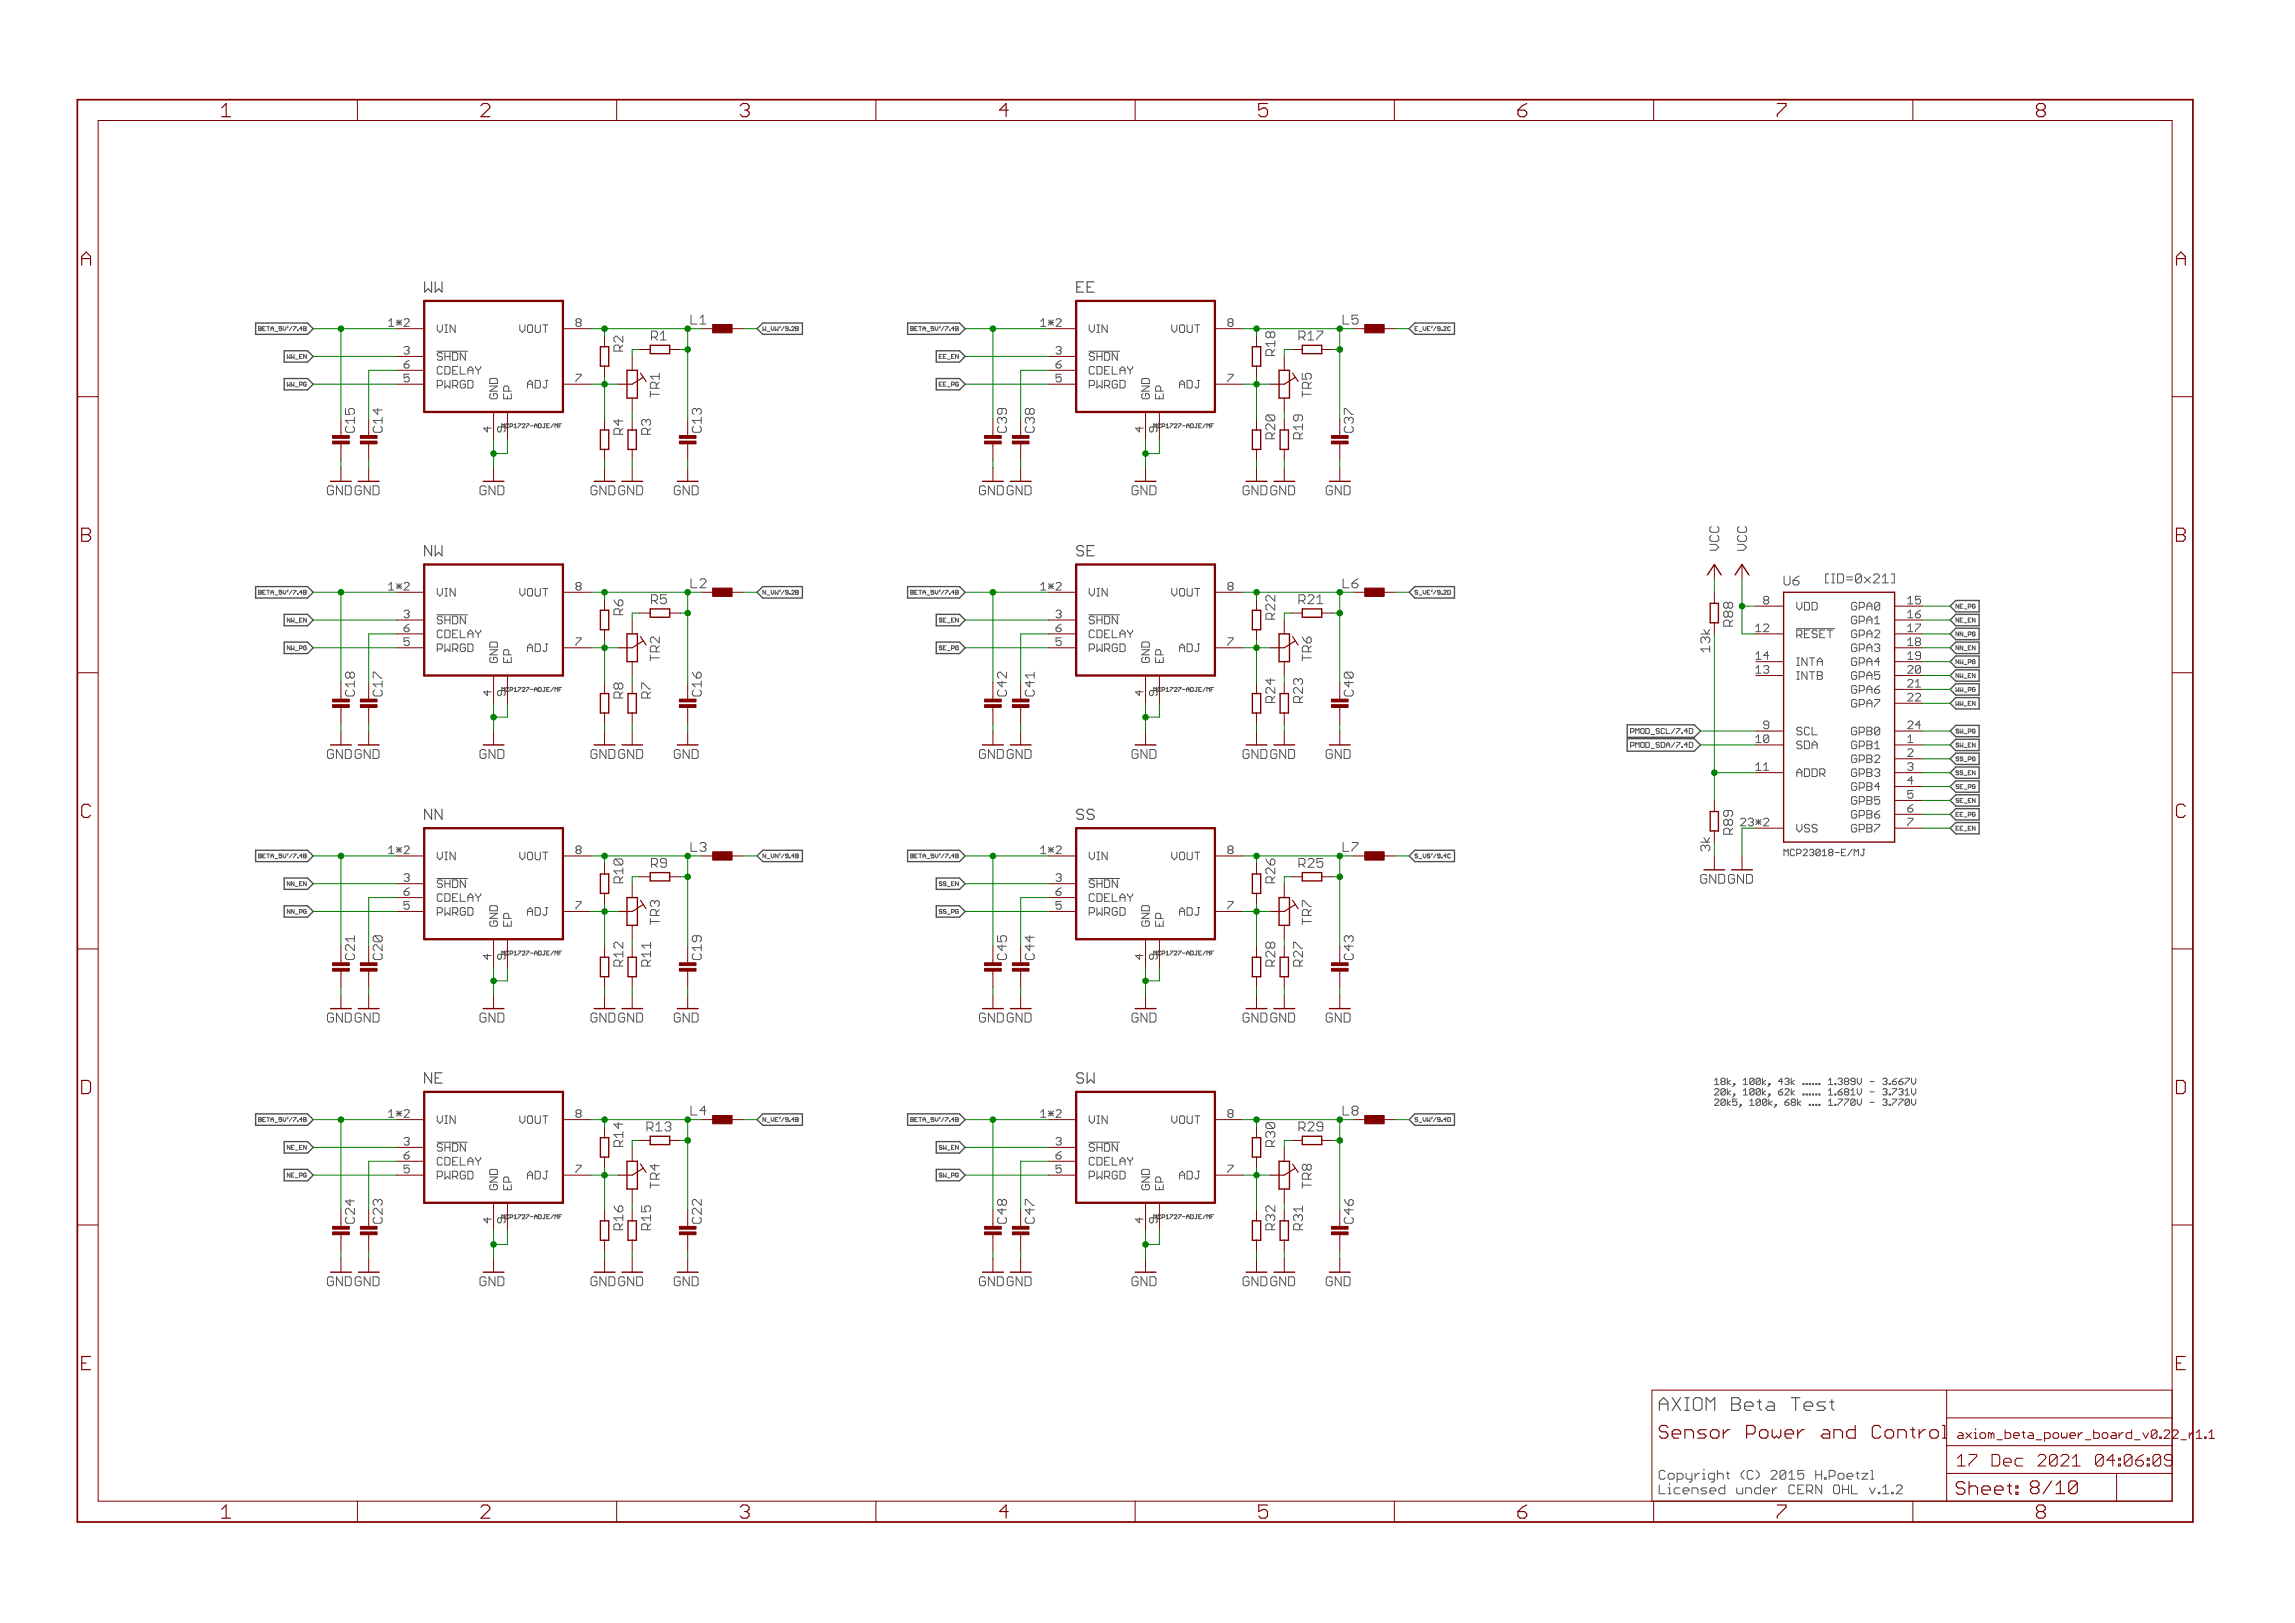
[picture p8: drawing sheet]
<svg xmlns="http://www.w3.org/2000/svg" width="420mm" height="297mm" viewBox="0 0 420 297" stroke-linecap="round" stroke-linejoin="round" font-family="sans-serif">
<defs><g id="words">
<g font-size="3.7" fill="#800000">
<text x="41.9" y="21.4">1</text>
<text x="89.4" y="21.4">2</text>
<text x="136.9" y="21.4">3</text>
<text x="184.3" y="21.4">4</text>
<text x="231.8" y="21.4">5</text>
<text x="279.2" y="21.4">6</text>
<text x="326.7" y="21.4">7</text>
<text x="374.2" y="21.4">8</text>
<text x="16.2" y="48.6">A</text>
<text x="399.7" y="48.6">A</text>
<text x="16.2" y="99.2">B</text>
<text x="399.7" y="99.2">B</text>
<text x="16.2" y="149.7">C</text>
<text x="399.7" y="149.7">C</text>
<text x="16" y="200.2">D</text>
<text x="399.5" y="200.2">D</text>
<text x="41.9" y="277.9">1</text>
<text x="89.4" y="277.9">2</text>
<text x="136.9" y="277.9">3</text>
<text x="184.3" y="277.9">4</text>
<text x="231.8" y="277.9">5</text>
<text x="279.2" y="277.9">6</text>
<text x="326.7" y="277.9">7</text>
<text x="374.2" y="277.9">8</text>
</g>
<text font-size="3.6" fill="#505050" x="305.1" y="258.2">AXIOM Beta Test</text>
<g font-size="3.6" fill="#800000">
<text x="305.1" y="263.3">Sensor Power and Control</text>
<text x="359.4" y="273.6">Sheet: 8/10</text>
</g>
<g font-size="3.2" fill="#800000">
<text x="359.7" y="268.4">17 Dec 2021</text>
<text x="381.3" y="268.4">04:06:10</text>
</g>
<g font-size="2.9" fill="#505050">
<text x="79.1" y="53.6">WW</text>
<text x="198.4" y="53.6">EE</text>
<text x="79.1" y="101.8">NW</text>
<text x="198.4" y="101.8">SE</text>
<text x="79.1" y="150.1">NN</text>
<text x="198.4" y="150.1">SS</text>
<text x="79.1" y="198.3">NE</text>
<text x="198.4" y="198.3">SW</text>
</g>
<g font-size="2.5" fill="#800000">
<text x="128.1" y="59.4">L1</text>
<text x="247.5" y="59.4">L5</text>
<text x="115.5" y="79.6" transform="rotate(-90 115.5 79.6)">R4</text>
<text x="61.3" y="90.6">GNDGND</text>
<text x="109.5" y="90.6">GNDGND</text>
<text x="180.6" y="90.6">GNDGND</text>
<text x="228.9" y="90.6">GNDGND</text>
<text x="128.1" y="107.6">L2</text>
<text x="247.5" y="107.6">L6</text>
<text x="314.5" y="119.4" transform="rotate(-90 314.5 119.4)">13k</text>
<text x="115.5" y="127.8" transform="rotate(-90 115.5 127.8)">R8</text>
<text x="61.3" y="138.9">GNDGND</text>
<text x="109.5" y="138.9">GNDGND</text>
<text x="180.6" y="138.9">GNDGND</text>
<text x="228.9" y="138.9">GNDGND</text>
<text x="128.1" y="155.9">L3</text>
<text x="247.5" y="155.9">L7</text>
<text x="314.5" y="155.9" transform="rotate(-90 314.5 155.9)">3k</text>
<text x="312.7" y="161.7">GNDGND</text>
<text x="61.3" y="187.1">GNDGND</text>
<text x="109.5" y="187.1">GNDGND</text>
<text x="180.6" y="187.1">GNDGND</text>
<text x="228.9" y="187.1">GNDGND</text>
<text x="128.1" y="204.1">L4</text>
<text x="247.5" y="204.1">L8</text>
<text x="61.3" y="235.4">GNDGND</text>
<text x="109.5" y="235.4">GNDGND</text>
<text x="180.6" y="235.4">GNDGND</text>
<text x="228.9" y="235.4">GNDGND</text>
</g>
<g font-size="2.5" fill="#505050">
<text x="115.5" y="64.3" transform="rotate(-90 115.5 64.3)">R2</text>
<text x="120.6" y="62.3">R1</text>
<text x="239.1" y="62.3">R17</text>
<text x="122.2" y="72.7" transform="rotate(-90 122.2 72.7)">TR1</text>
<text x="241.5" y="72.7" transform="rotate(-90 241.5 72.7)">TR5</text>
<text x="66.4" y="79.2" transform="rotate(-90 66.4 79.2)">C15</text>
<text x="71.4" y="79.2" transform="rotate(-90 71.4 79.2)">C14</text>
<text x="120.6" y="79.6" transform="rotate(-90 120.6 79.6)">R3</text>
<text x="129.8" y="79.2" transform="rotate(-90 129.8 79.2)">C13</text>
<text x="185.7" y="79.2" transform="rotate(-90 185.7 79.2)">C39</text>
<text x="190.8" y="79.2" transform="rotate(-90 190.8 79.2)">C38</text>
<text x="239.9" y="80.4" transform="rotate(-90 239.9 80.4)">R19</text>
<text x="249.2" y="79.2" transform="rotate(-90 249.2 79.2)">C37</text>
<text x="89.2" y="90.6">GND</text>
<text x="124.8" y="90.6">GND</text>
<text x="208.6" y="90.6">GND</text>
<text x="244.1" y="90.6">GND</text>
<text x="316.1" y="100.8" transform="rotate(-90 316.1 100.8)">VCC</text>
<text x="321.2" y="100.8" transform="rotate(-90 321.2 100.8)">VCC</text>
<text x="327.9" y="107.1">U6</text>
<text x="335.6" y="106.8">[ID=0x21]</text>
<text x="115.5" y="112.6" transform="rotate(-90 115.5 112.6)">R6</text>
<text x="120.6" y="110.6">R5</text>
<text x="239.1" y="110.6">R21</text>
<text x="122.2" y="121" transform="rotate(-90 122.2 121)">TR2</text>
<text x="241.5" y="121" transform="rotate(-90 241.5 121)">TR6</text>
<text x="66.4" y="127.4" transform="rotate(-90 66.4 127.4)">C18</text>
<text x="71.4" y="127.4" transform="rotate(-90 71.4 127.4)">C17</text>
<text x="120.6" y="127.8" transform="rotate(-90 120.6 127.8)">R7</text>
<text x="129.8" y="127.4" transform="rotate(-90 129.8 127.4)">C16</text>
<text x="185.7" y="127.4" transform="rotate(-90 185.7 127.4)">C42</text>
<text x="190.8" y="127.4" transform="rotate(-90 190.8 127.4)">C41</text>
<text x="239.9" y="128.6" transform="rotate(-90 239.9 128.6)">R23</text>
<text x="249.2" y="127.4" transform="rotate(-90 249.2 127.4)">C40</text>
<text x="89.2" y="138.9">GND</text>
<text x="124.8" y="138.9">GND</text>
<text x="208.6" y="138.9">GND</text>
<text x="244.1" y="138.9">GND</text>
<text x="318.7" y="152.8" transform="rotate(-90 318.7 152.8)">R89</text>
<text x="120.6" y="158.8">R9</text>
<text x="239.1" y="158.8">R25</text>
<text x="122.2" y="169.2" transform="rotate(-90 122.2 169.2)">TR3</text>
<text x="241.5" y="169.2" transform="rotate(-90 241.5 169.2)">TR7</text>
<text x="66.4" y="175.7" transform="rotate(-90 66.4 175.7)">C21</text>
<text x="71.4" y="175.7" transform="rotate(-90 71.4 175.7)">C20</text>
<text x="120.6" y="176.9" transform="rotate(-90 120.6 176.9)">R11</text>
<text x="129.8" y="175.7" transform="rotate(-90 129.8 175.7)">C19</text>
<text x="185.7" y="175.7" transform="rotate(-90 185.7 175.7)">C45</text>
<text x="190.8" y="175.7" transform="rotate(-90 190.8 175.7)">C44</text>
<text x="239.9" y="176.9" transform="rotate(-90 239.9 176.9)">R27</text>
<text x="249.2" y="175.7" transform="rotate(-90 249.2 175.7)">C43</text>
<text x="89.2" y="187.1">GND</text>
<text x="124.8" y="187.1">GND</text>
<text x="208.6" y="187.1">GND</text>
<text x="244.1" y="187.1">GND</text>
<text x="119.8" y="207.1">R13</text>
<text x="239.1" y="207.1">R29</text>
<text x="122.2" y="217.5" transform="rotate(-90 122.2 217.5)">TR4</text>
<text x="241.5" y="217.5" transform="rotate(-90 241.5 217.5)">TR8</text>
<text x="66.4" y="224" transform="rotate(-90 66.4 224)">C24</text>
<text x="71.4" y="224" transform="rotate(-90 71.4 224)">C23</text>
<text x="120.6" y="225.1" transform="rotate(-90 120.6 225.1)">R15</text>
<text x="129.8" y="224" transform="rotate(-90 129.8 224)">C22</text>
<text x="185.7" y="224" transform="rotate(-90 185.7 224)">C48</text>
<text x="190.8" y="224" transform="rotate(-90 190.8 224)">C47</text>
<text x="239.9" y="225.1" transform="rotate(-90 239.9 225.1)">R31</text>
<text x="249.2" y="224" transform="rotate(-90 249.2 224)">C46</text>
<text x="89.2" y="235.4">GND</text>
<text x="124.8" y="235.4">GND</text>
<text x="208.6" y="235.4">GND</text>
<text x="244.1" y="235.4">GND</text>
<text x="305.1" y="270.8">Copyright (C) 2015 H.Poetzl</text>
<text x="305.1" y="273.5">Licensed under CERN OHL v.1.2</text>
</g>
<g font-size="2.5" fill="#008000">
<text x="234.9" y="65.1" transform="rotate(-90 234.9 65.1)">R18</text>
<text x="234.9" y="80.4" transform="rotate(-90 234.9 80.4)">R20</text>
<text x="234.9" y="113.4" transform="rotate(-90 234.9 113.4)">R22</text>
<text x="318.7" y="114.7" transform="rotate(-90 318.7 114.7)">R88</text>
<text x="234.9" y="128.6" transform="rotate(-90 234.9 128.6)">R24</text>
<text x="115.5" y="161.6" transform="rotate(-90 115.5 161.6)">R10</text>
<text x="234.9" y="161.6" transform="rotate(-90 234.9 161.6)">R26</text>
<text x="115.5" y="176.9" transform="rotate(-90 115.5 176.9)">R12</text>
<text x="234.9" y="176.9" transform="rotate(-90 234.9 176.9)">R28</text>
<text x="115.5" y="209.9" transform="rotate(-90 115.5 209.9)">R14</text>
<text x="234.9" y="209.9" transform="rotate(-90 234.9 209.9)">R30</text>
<text x="115.5" y="225.1" transform="rotate(-90 115.5 225.1)">R16</text>
<text x="234.9" y="225.1" transform="rotate(-90 234.9 225.1)">R32</text>
</g>
<g font-size="2.3" fill="#800000">
<text x="359.7" y="263.3">axiom_beta_power_board_v0.22</text>
<text x="397.7" y="263.3">_r1.</text>
<text x="402.1" y="263.3">1</text>
</g>
<g font-size="2.1" fill="#505050">
<text x="72.9" y="59.8">1*2</text>
<text x="192.3" y="59.8">1*2</text>
<text x="81.4" y="60.9">VIN</text>
<text x="81.4" y="66">SHDN</text>
<text x="96.1" y="60.9">VOUT</text>
<text x="200.8" y="60.9">VIN</text>
<text x="200.8" y="66">SHDN</text>
<text x="215.4" y="60.9">VOUT</text>
<text x="75.4" y="70">5</text>
<text x="75.4" y="67.4">6</text>
<text x="81.4" y="71.1">PWRGD</text>
<text x="81.4" y="68.5">CDELAY</text>
<text x="98.4" y="71.1">ADJ</text>
<text x="106.8" y="70">7</text>
<text x="194.7" y="70">5</text>
<text x="194.7" y="67.4">6</text>
<text x="200.8" y="71.1">PWRGD</text>
<text x="200.8" y="68.5">CDELAY</text>
<text x="217.7" y="71.1">ADJ</text>
<text x="226.2" y="70">7</text>
<text x="92.5" y="73.1" transform="rotate(-90 92.5 73.1)">GND</text>
<text x="95.1" y="73.1" transform="rotate(-90 95.1 73.1)">EP</text>
<text x="211.9" y="73.1" transform="rotate(-90 211.9 73.1)">GND</text>
<text x="214.4" y="73.1" transform="rotate(-90 214.4 73.1)">EP</text>
<text x="91.4" y="79.1" transform="rotate(-90 91.4 79.1)">4</text>
<text x="93.9" y="79.1" transform="rotate(-90 93.9 79.1)">9</text>
<text x="210.8" y="79.1" transform="rotate(-90 210.8 79.1)">4</text>
<text x="213.3" y="79.1" transform="rotate(-90 213.3 79.1)">9</text>
<text x="72.9" y="108">1*2</text>
<text x="75.4" y="113.1">3</text>
<text x="81.4" y="109.2">VIN</text>
<text x="96.1" y="109.2">VOUT</text>
<text x="106.8" y="108">8</text>
<text x="192.3" y="108">1*2</text>
<text x="194.7" y="113.1">3</text>
<text x="200.8" y="109.2">VIN</text>
<text x="215.4" y="109.2">VOUT</text>
<text x="226.2" y="108">8</text>
<text x="324.3" y="110.6">8</text>
<text x="330.3" y="111.7">VDD</text>
<text x="340.2" y="111.7">GPA0</text>
<text x="350.6" y="110.6">15</text>
<text x="350.6" y="113.1">16</text>
<text x="81.4" y="114.2">SHDN</text>
<text x="81.4" y="119.3">PWRGD</text>
<text x="81.4" y="116.8">CDELAY</text>
<text x="98.4" y="119.3">ADJ</text>
<text x="200.8" y="114.2">SHDN</text>
<text x="200.8" y="119.3">PWRGD</text>
<text x="200.8" y="116.8">CDELAY</text>
<text x="217.7" y="119.3">ADJ</text>
<text x="322.9" y="115.7">12</text>
<text x="330.3" y="116.8">RESET</text>
<text x="340.2" y="114.2">GPA1</text>
<text x="340.2" y="116.8">GPA2</text>
<text x="340.2" y="119.3">GPA3</text>
<text x="350.6" y="115.7">17</text>
<text x="350.6" y="118.2">18</text>
<text x="92.5" y="121.3" transform="rotate(-90 92.5 121.3)">GND</text>
<text x="95.1" y="121.3" transform="rotate(-90 95.1 121.3)">EP</text>
<text x="211.9" y="121.3" transform="rotate(-90 211.9 121.3)">GND</text>
<text x="214.4" y="121.3" transform="rotate(-90 214.4 121.3)">EP</text>
<text x="322.9" y="120.7">14</text>
<text x="322.9" y="123.3">13</text>
<text x="330.3" y="121.9">INTA</text>
<text x="330.3" y="124.4">INTB</text>
<text x="340.2" y="121.9">GPA4</text>
<text x="340.2" y="124.4">GPA5</text>
<text x="350.6" y="120.7">19</text>
<text x="350.6" y="123.3">20</text>
<text x="350.6" y="125.8">21</text>
<text x="91.4" y="127.3" transform="rotate(-90 91.4 127.3)">4</text>
<text x="93.9" y="127.3" transform="rotate(-90 93.9 127.3)">9</text>
<text x="210.8" y="127.3" transform="rotate(-90 210.8 127.3)">4</text>
<text x="213.3" y="127.3" transform="rotate(-90 213.3 127.3)">9</text>
<text x="340.2" y="126.9">GPA6</text>
<text x="340.2" y="129.5">GPA7</text>
<text x="350.6" y="128.4">22</text>
<text x="322.9" y="136">10</text>
<text x="324.3" y="133.4">9</text>
<text x="330.3" y="134.6">SCL</text>
<text x="330.3" y="137.1">SDA</text>
<text x="340.2" y="134.6">GPB0</text>
<text x="340.2" y="137.1">GPB1</text>
<text x="350.6" y="133.4">24</text>
<text x="322.9" y="141.1">11</text>
<text x="330.3" y="142.2">ADDR</text>
<text x="340.2" y="139.6">GPB2</text>
<text x="340.2" y="142.2">GPB3</text>
<text x="340.2" y="144.7">GPB4</text>
<text x="340.2" y="147.3">GPB5</text>
<text x="340.2" y="149.8">GPB6</text>
<text x="350.6" y="148.7">6</text>
<text x="320.5" y="151.2">23*2</text>
<text x="330.3" y="152.3">VSS</text>
<text x="340.2" y="152.3">GPB7</text>
<text x="72.9" y="156.3">1*2</text>
<text x="81.4" y="157.4">VIN</text>
<text x="96.1" y="157.4">VOUT</text>
<text x="192.3" y="156.3">1*2</text>
<text x="200.8" y="157.4">VIN</text>
<text x="215.4" y="157.4">VOUT</text>
<text x="81.4" y="162.5">SHDN</text>
<text x="81.4" y="167.6">PWRGD</text>
<text x="81.4" y="165">CDELAY</text>
<text x="98.4" y="167.6">ADJ</text>
<text x="200.8" y="162.5">SHDN</text>
<text x="200.8" y="167.6">PWRGD</text>
<text x="200.8" y="165">CDELAY</text>
<text x="217.7" y="167.6">ADJ</text>
<text x="92.5" y="169.6" transform="rotate(-90 92.5 169.6)">GND</text>
<text x="95.1" y="169.6" transform="rotate(-90 95.1 169.6)">EP</text>
<text x="211.9" y="169.6" transform="rotate(-90 211.9 169.6)">GND</text>
<text x="214.4" y="169.6" transform="rotate(-90 214.4 169.6)">EP</text>
<text x="91.4" y="175.6" transform="rotate(-90 91.4 175.6)">4</text>
<text x="93.9" y="175.6" transform="rotate(-90 93.9 175.6)">9</text>
<text x="210.8" y="175.6" transform="rotate(-90 210.8 175.6)">4</text>
<text x="213.3" y="175.6" transform="rotate(-90 213.3 175.6)">9</text>
<text x="72.9" y="204.6">1*2</text>
<text x="81.4" y="205.7">VIN</text>
<text x="96.1" y="205.7">VOUT</text>
<text x="192.3" y="204.6">1*2</text>
<text x="200.8" y="205.7">VIN</text>
<text x="215.4" y="205.7">VOUT</text>
<text x="75.4" y="212.2">6</text>
<text x="81.4" y="210.7">SHDN</text>
<text x="81.4" y="215.8">PWRGD</text>
<text x="81.4" y="213.3">CDELAY</text>
<text x="98.4" y="215.8">ADJ</text>
<text x="194.7" y="212.2">6</text>
<text x="200.8" y="210.7">SHDN</text>
<text x="200.8" y="215.8">PWRGD</text>
<text x="200.8" y="213.3">CDELAY</text>
<text x="217.7" y="215.8">ADJ</text>
<text x="92.5" y="217.8" transform="rotate(-90 92.5 217.8)">GND</text>
<text x="95.1" y="217.8" transform="rotate(-90 95.1 217.8)">EP</text>
<text x="211.9" y="217.8" transform="rotate(-90 211.9 217.8)">GND</text>
<text x="214.4" y="217.8" transform="rotate(-90 214.4 217.8)">EP</text>
<text x="91.4" y="223.8" transform="rotate(-90 91.4 223.8)">4</text>
<text x="93.9" y="223.8" transform="rotate(-90 93.9 223.8)">9</text>
<text x="210.8" y="223.8" transform="rotate(-90 210.8 223.8)">4</text>
<text x="213.3" y="223.8" transform="rotate(-90 213.3 223.8)">9</text>
</g>
<text font-size="1.8" fill="#505050" x="327.9" y="156.7">MCP23018-E/MJ</text>
<g font-size="1.4" fill="#505050">
<text x="299.7" y="136.8">PMOD_SDA/7.4D</text>
<text x="300" y="134.3">PMOD_SCL/7.4D</text>
</g>
<g font-size="1.1" fill="#505050">
<text x="49.4" y="60.5">BETA_5V'/7.4B</text>
<text x="53.3" y="65.6">WW_EN</text>
<text x="141" y="60.6">W_VW'/9.2</text>
<text x="168.7" y="60.5">BETA_5V'/7.4B</text>
<text x="173.5" y="65.6">EE_EN</text>
<text x="260.4" y="60.6">E_VE'/9.2C</text>
<text x="53.3" y="70.7">WW_PG</text>
<text x="173.5" y="70.7">EE_PG</text>
<text x="93.9" y="78.3">MCP1727-ADJE/MF</text>
<text x="213.3" y="78.3">MCP1727-ADJE/MF</text>
<text x="49.4" y="108.8">BETA_5V'/7.4B</text>
<text x="53.6" y="113.9">NW_EN</text>
<text x="141" y="108.8">N_VW'/9.2B</text>
<text x="168.7" y="108.8">BETA_5V'/7.4B</text>
<text x="173.5" y="113.9">SE_EN</text>
<text x="260.4" y="108.8">S_VE'/9.2D</text>
<text x="359.5" y="111.3">NE_PG</text>
<text x="359.5" y="113.9">NE_EN</text>
<text x="53.6" y="119">NW_PG</text>
<text x="173.5" y="119">SE_PG</text>
<text x="359.5" y="116.4">NN_P</text>
<text x="359.5" y="119">NN_E</text>
<text x="359.5" y="121.5">NW_PG</text>
<text x="359.5" y="124">NW_EN</text>
<text x="93.9" y="126.6">MCP1727-ADJE/MF</text>
<text x="213.3" y="126.6">MCP1727-ADJE/MF</text>
<text x="359.5" y="126.6">WW_PG</text>
<text x="359.5" y="129.1">WW_EN</text>
<text x="359.5" y="134.2">SW_P</text>
<text x="359.5" y="136.7">SW_E</text>
<text x="359.5" y="139.3">SS_PG</text>
<text x="359.5" y="141.8">SS_EN</text>
<text x="359.5" y="144.4">SE_PG</text>
<text x="359.5" y="146.9">SE_EN</text>
<text x="359.5" y="149.4">EE_PG</text>
<text x="359.5" y="152">EE_EN</text>
<text x="49.4" y="157.1">BETA_5V'/7.4B</text>
<text x="141" y="157.1">N_VN'/9.4B</text>
<text x="168.7" y="157.1">BETA_5V'/7.4B</text>
<text x="260.4" y="157.1">S_VS'/9.4C</text>
<text x="53.8" y="167.2">NN_PG</text>
<text x="53.9" y="162.1">NN_EN</text>
<text x="173.5" y="167.2">SS_PG</text>
<text x="173.5" y="162.1">SS_EN</text>
<text x="93.9" y="174.8">MCP1727-ADJE/MF</text>
<text x="213.3" y="174.8">MCP1727-ADJE/MF</text>
<text x="49.4" y="205.3">BETA_5V'/7.4B</text>
<text x="141" y="205.3">N_VE'/9.4B</text>
<text x="168.7" y="205.3">BETA_5V'/7.4B</text>
<text x="260.4" y="205.3">S_VW'/9.4D</text>
<text x="54" y="215.5">NE_PG</text>
<text x="54" y="210.4">NE_EN</text>
<text x="173.1" y="215.5">SW_PG</text>
<text x="173.1" y="210.4">SW_EN</text>
<text x="93.9" y="223.1">MCP1727-ADJE/MF</text>
<text x="213.3" y="223.1">MCP1727-ADJE/MF</text>
</g>
</g></defs>
<g fill="none" stroke="#505050" stroke-width=".21">
<path d="M77.7 51.6v1.9l.7-.6M197.1 52.5h.7M198.4 51.6h-1.3v1.9h1.3M198.1 99.8h-.7l-.3 .4v.3l.3 .3h.7M77.7 101.7v-1.9l1.3 1.9M197.1 101.4l.3 .3h.7M77.7 150v-1.9l1.3 1.9M197.1 149.7l.3 .3h.7M198.1 148.1h-.7l-.3 .3v.3l.3 .3h.7M77.7 198.2v-1.9l1.3 1.9M197.1 197.9l.3 .3h.7M198.1 196.3h-.7l-.3 .4v.3l.3 .3h.7"/>
<path d="M303.8 257h1.6M304.6 255.8l-.8 .8v1.5"/>
</g>
<g fill="none" stroke="#505050" stroke-width=".18">
<path d="M47.3 59.8h.4l.1 .1-.1 .6h-.4zM48.6 59.8h-.5v.7h.5M48.9 59.8h.4M71.2 58.8l.4-.5v1.4M71.2 59.7h.9M80.1 59.5v.9l.4 .5 .5-.5M95.2 59.5v.9l.4 .5M105.7 59l-.2 .3v.2l.2 .2h.5l.2-.2v-.2l-.2-.3M105.7 59l-.2-.2v-.2l.2-.3h.5l.2 .3v.2l-.2 .2M105.7 59h.5M126.5 57.7v1.6h1.1M139.7 59.8v.7l.2-.2 .3 .2v-.7"/>
<path d="M166.7 59.8l.5 .1-.1 .3 .1 .2-.1 .1h-.4zM168 59.8h-.5v.7h.5M168.2 59.8h.5M190.5 59.7h1M190.5 58.8l.5-.5v1.4M199.4 59.5v.9l.5 .5 .5-.5M214.5 59.5v.9l.5 .5M225 59l-.2 .3v.2l.2 .2h.5l.2-.2v-.2l-.2-.3M225 59l-.2-.2v-.2l.2-.3h.5l.2 .3v.2l-.2 .2M225 59h.5M245.9 57.7v1.6h1.1M259.5 59.8h-.4v.7h.4"/>
<path d="M47.3 60.2h.4M48.1 60.2h.2M52.6 64.9v.7l.2-.2 .3 .2M52.6 69.9v.8l.2-.3 .3 .3M63.2 74.8v1h.9M63.5 78l-.3 .3v.5l.3 .3h1.1M64.9 76.9h-1.7l.6 .6M68.6 78l-.3 .3v.5l.3 .3h1.1M70 76.9h-1.7l.6 .6M70 75h-1.7l.9 .8M74 63.6l.2-.2h.5l.2 .2v.3l-.2 .2M74 66.7v.4l.2 .3h.5l.2-.3"/>
<path d="M74 69.7l.2 .2h.5l.2-.2M74 66.7h.7l.2 .2M74.4 64.1h.3M74.7 64.1l.2 .2v.3l-.2 .2h-.5l-.2-.2M74.9 68.5h-.9v.7l.4-.2h.3l.2 .2M74.9 66l-.5 .2-.4 .5M80 64.3h5.6M80.1 65.7l.2 .2h.5l.2-.2M81 64.8l-.2-.3h-.5l-.2 .3v.2l.2 .2h.5l.2 .3M81 67.3l-.2-.2h-.5l-.2 .2v.9l.2 .3h.5l.2-.3M81 69.8l-.2-.2h-.7v1.4M81 70.3l-.2 .2h-.7"/>
<path d="M89.7 70.7h1.4l-1.4 .9h1.4M89.7 70.2h1.4M89.9 72.1l-.2 .2v.4l.2 .3h.9M89.9 69.3h.9M89.9 78.4h-1.4l.7 .7M91.3 78.1h.9M92.2 73h1.4M92.2 71.6h1.4M96.6 71v-.9l.4-.5 .5 .5v.9M96.6 70.3h.9M105.5 68.5h.9M106.4 68.7l-.9 1v.2"/>
<path d="M112.9 61.5h-.2l-.3 .3v.5l.3 .3M113.2 63.2h-.5l-.3 .2v.9h1.6M113.2 78.4h-.5l-.3 .3v.8h1.6M114 77h-1.6l.8 .9M118 76.8h-.2l-.3 .2v.6l.3 .3M118.3 78.4h-.5l-.3 .3v.8h1.6M119.1 72.2h1.6M119.1 71.6v1.1M119.3 61.7h.8M119.8 61.7l.6 .5M119.9 70h-.6l-.2 .2v.9h1.6M120.1 60.6h-.8v1.6"/>
<path d="M120.7 68.9h-1.6l.5 .5M127 78l-.3 .3v.5l.3 .3h1.1M127.3 74.8h-.3l-.3 .2v.6l.3 .2M128.4 76.9h-1.7l.6 .6M140.4 60.6h.5M166.7 60.2h.4M167.5 60.2h.2M172 65.2h.2M172 70.3h.2M172.4 69.9h-.4v.8h.4M172.4 64.9h-.4v.7h.4M172.7 65.2h.3"/>
<path d="M172.7 70.3h.3M173.2 69.9h-.5v.8h.5M173.2 64.9h-.5v.7h.5M182.9 78l-.3 .3v.5l.3 .3h1.1M183.2 76.4h-.3l-.3 .3v.5l.3 .3M184 74.8h-1.1l-.3 .2v.6l.3 .2h.3M188 78l-.3 .3v.5l.3 .3h1.1M188.2 74.8h-.2l-.3 .2v.6l.3 .2h.2M188.2 76.4h-.2l-.3 .3v.5l.3 .3M193.3 63.6l.3-.2h.4l.3 .2v.3l-.3 .2M193.3 69.7l.3 .2h.4l.3-.2M193.3 66.7v.4l.3 .3h.4l.3-.3"/>
<path d="M193.3 66.7h.7l.3 .2M193.8 64.1h.2M194 64.1l.3 .2v.3l-.3 .2h-.4l-.3-.2M194.3 68.5h-1v.7l.5-.2h.2l.3 .2M194.3 66l-.5 .2-.5 .5M199.3 64.3h5.7M199.4 65.7l.2 .2h.5l.3-.2M200.4 64.8l-.3-.3h-.5l-.2 .3v.2l.2 .2h.5l.3 .3M200.4 69.8l-.3-.2h-.7v1.4M200.4 70.3l-.3 .2h-.7M200.4 67.3l-.3-.2h-.5l-.2 .2v.9l.2 .3h.5l.3-.3M209 70.7h1.4l-1.4 .9h1.4"/>
<path d="M209 70.2h1.4M209.3 72.1l-.3 .2v.4l.3 .3h.9M209.3 69.3h.9M209.3 78.4h-1.4l.7 .7M210.7 78.1h.9M211.6 73h1.4M211.6 71.6h1.4M215.9 70.3h1M215.9 71v-.9l.5-.5 .5 .5v.9M224.8 68.5h.9M225.7 68.7l-.9 1v.2M231.8 76.2l.2-.3 1.1 1.1h-1.1l-.2-.2z"/>
<path d="M232 75.9h1.1M232.3 60.7h-.3l-.2 .3v.5l.2 .3h.3M232.3 77.6h-.3l-.2 .3v.5l.2 .3M232.6 64h-.6l-.2 .3v.8h1.6M232.6 79.2h-.6l-.2 .3v.8h1.6M233.4 62.9h-1.6l.5 .5M237.7 79.2h-.6l-.3 .3v.8h1.7M237.8 61.7h.8M238.2 75.9h-1.1l-.3 .3v.6l.3 .2h.3M238.4 61.7l.5 .5M238.4 72.2h1.7M238.4 68.3v1.1h.8"/>
<path d="M238.4 71.6v1.1M238.5 78.1h-1.7l.6 .6M238.6 60.6h-.8v1.6M239.2 70h-.5l-.3 .2v.9h1.7M246.1 75.8v-1h.3l1.1 1M246.4 78l-.3 .3v.5l.3 .3h1.1M246.7 76.4h-.3l-.3 .3v.5l.3 .3M259.1 60.2h.2M259.8 60.6h.5M60.5 89.7h.5M60.8 88.9h-.6l-.3 .3v1.1l.3 .3h.6M88.4 89.7h.6"/>
<path d="M88.7 88.9h-.5l-.3 .3v1.1l.3 .3h.5M108.8 89.7h.5M109 88.9h-.5l-.3 .3v1.1l.3 .3h.5M124 89.7h.5M124.2 88.9h-.5l-.3 .3v1.1l.3 .3h.5M179.9 89.7h.5M180.1 88.9h-.5l-.3 .3v1.1l.3 .3h.5M207.8 89.7h.5M208.1 88.9h-.6l-.2 .3v1.1l.2 .3h.6M228.1 89.7h.6M228.4 88.9h-.6l-.2 .3v1.1l.2 .3h.6M243.4 89.7h.5"/>
<path d="M243.6 88.9h-.5l-.3 .3v1.1l.3 .3h.5M313 99.6h1.1M313.3 98l-.3 .3v.5l.3 .3h1.1M313.3 96.4l-.3 .2v.6l.3 .2h1.1M318.1 99.6h1.1M318.4 98l-.3 .3v.5l.3 .3h1.1M318.4 96.4l-.3 .2v.6l.3 .2h1.1M47.3 108h.4l.1 .2-.1 .6h-.4zM47.3 108.4h.4M48.1 108.4h.2M48.6 108h-.5v.8h.5M48.9 108h.4"/>
<path d="M53.1 113.1v.8l-.5-.8v.8M53.1 118.2v.7l-.5-.7v.7M71.2 107.1l.4-.5v1.4M71.2 108h.9M74 114.9h.7l.2 .2v.3l-.2 .2h-.5l-.2-.2zM74 111.9l.2-.2h.5l.2 .2M74 112.8l.2 .3h.5l.2-.3M74.4 112.4h.3M74.7 112.4l.2 .2M74.9 116.7h-.9v.8l.4-.3h.3l.2 .3v.4l-.2 .3h-.5l-.2-.3M74.9 112.1l-.2 .3M74.9 114.2l-.5 .2-.4 .5"/>
<path d="M80 112.5h5.6M80.1 107.7v.9l.4 .5 .5-.5M80.1 113.9l.2 .3h.5l.2-.3M81 118.6l-.2 .2h-.7M81 113l-.2-.2h-.5l-.2 .2v.2l.2 .3h.5l.2 .2M81 115.5l-.2-.2h-.5l-.2 .2v1l.2 .2h.5l.2-.2M81 118.1l-.2-.2h-.7v1.4M89.7 118.9h1.4l-1.4 .9h1.4M89.7 118.4h1.4M89.9 117.5h.9M92.2 119.8h1.4M95.2 107.7v.9l.4 .5"/>
<path d="M96.6 119.3v-1l.4-.4 .5 .4v1M96.6 118.6h.9M105.5 116.7h.9v.3l-.9 .9v.3M105.7 107.3l-.2 .2v.3l.2 .2h.5l.2-.2M105.7 107.3h.5M106.2 107.3l.2 .2M106.4 106.8l-.2-.2h-.5l-.2 .2v.3l.2 .2M106.4 107.1l-.2 .2M112.4 109.8l.3 .5 .5 .6M113.2 111.4h-.5l-.3 .3v.8h1.6M119.1 119.8v1.1M119.3 109.9h.8"/>
<path d="M119.6 116.6h-.3l-.2 .3v.5l.2 .3M119.8 109.9l.6 .6M119.9 118.2h-.6l-.2 .3v.8h1.6M120.1 108.9h-.8v1.6M126.5 105.9v1.7h1.1M140.2 108v.8l-.5-.8v.8M140.4 108.9h.5M166.7 108l.5 .2-.1 .2 .1 .2-.1 .2h-.4zM166.7 108.4h.4M167.5 108.4h.2M168 108h-.5v.8h.5M168.2 108h.5"/>
<path d="M172.4 113.2l-.1-.1-.3 .1 .1 .3 .3 .1-.1 .3-.3-.2M172.4 118.3l-.1-.1-.3 .1 .1 .3 .3 .1-.1 .2-.3-.1M172.7 113.5h.3M172.7 118.6h.3M173.2 113.1h-.5v.8h.5M173.2 118.2h-.5v.7h.5M190.5 108h1M190.5 107.1l.5-.5v1.4M193.3 111.9l.3-.2h.4l.3 .2M193.3 112.8l.3 .3h.4l.3-.3M193.3 114.9h.7l.3 .2v.3l-.3 .2h-.4l-.3-.2zM193.8 112.4h.2"/>
<path d="M194 112.4l.3 .2M194.3 116.7h-1v.8l.7-.3 .3 .3v.4l-.3 .3h-.4l-.3-.3M194.3 112.1l-.3 .3M194.3 114.2l-.5 .2-.5 .5M199.3 112.5h5.7M199.4 113.9l.2 .3h.5l.3-.3M199.4 107.7v.9l.5 .5 .5-.5M200.4 118.6l-.3 .2h-.7M200.4 113l-.3-.2h-.5l-.2 .2v.2l.2 .3h.5l.3 .2M200.4 118.1l-.3-.2h-.7v1.4M200.4 115.5l-.3-.2h-.5l-.2 .2v1l.2 .2h.5l.3-.2M209 118.9h1.4l-1.4 .9h1.4"/>
<path d="M209 118.4h1.4M209.3 117.5h.9M211.6 119.8h1.4M214.5 107.7v.9l.5 .5M215.9 118.6h1M215.9 119.3v-1l.5-.4 .5 .4v1M224.8 116.7h.9v.3l-.9 .9v.3M225 107.3l-.2 .2v.3l.2 .2h.5l.2-.2M225 107.3h.5M225.5 107.3l.2 .2M225.7 106.8l-.2-.2h-.5l-.2 .2v.3l.2 .2M225.7 107.1l-.2 .2"/>
<path d="M232.3 109h-.3l-.2 .2v.6l.2 .2M232.3 110.6h-.3l-.2 .3v.5l.2 .3M232.6 112.2h-.6l-.2 .3v.8h1.6M237.8 109.9h.8M238.4 109.9l.5 .6M238.4 119.8v1.1M238.4 116.6l.3 .5 .5 .6M238.6 108.9h-.8v1.6M239.2 118.2h-.5l-.3 .3v.8h1.7M245.9 105.9v1.7h1.1M259.5 108.2l-.1-.2-.3 .2 .1 .2 .3 .1-.1 .3-.3-.2M259.8 108.9h.5"/>
<path d="M311.4 116h1.6M311.9 116.6h-.2l-.3 .3v.5l.3 .3M313 118.8h-1.6l.5 .5M313 100.7h1.1M316.1 110.2h-.3l-.2 .3v.5l.2 .3h.3M316.1 111.9h-.3l-.2 .2v.6l.2 .2h.3M316.4 113.5h-.6l-.2 .3v.8h1.6M318.1 100.7h1.1M321.5 115.6h.9M321.5 114.7l.4-.5v1.4M321.5 119.7l.4-.4v1.4M323.1 109.8l-.2 .3v.2l.2 .2h.5l.2-.2"/>
<path d="M323.1 109.8h.5M323.6 109.8l.2 .3M323.8 109.4l-.2-.3h-.5l-.2 .3v.2l.2 .2M323.8 109.6l-.2 .2M326.6 105.4v1.4l.3 .3h.5M328.9 115.1h7M329 110.2v1l.4 .4 .5-.4M329.4 116.2l.5 .5M329.9 115.5l-.3-.2h-.6v1.4M329.9 116l-.3 .2h-.6M334.8 105.1h-.6v1.6h.6M339.4 116h.5"/>
<path d="M339.4 113.5h.5M339.4 118.6h.5M339.4 110.9h.5M339.7 112.8h-.5l-.2 .2v.9l.2 .3h.5M339.7 117.9h-.5l-.2 .2v.9l.2 .3h.5M339.7 115.3h-.5l-.2 .2v1l.2 .2h.5M339.7 110.2h-.5l-.2 .3v.9l.2 .2h.5M349.3 113.1h.9M349.3 118.2h.9M349.3 115.6h.9M349.3 109.6l.4-.5v1.4M349.3 112.1l.4-.4v1.4"/>
<path d="M349.3 114.7l.4-.5v1.4M349.3 117.2l.4-.5v1.5M349.3 119.7l.4-.4v1.4M349.3 110.5h.9M358.6 110.6v.7l-.5-.7v.7M358.6 113.1v.8l-.5-.8v.8M358.6 115.7v.7l-.5-.7v.7M358.6 118.2v.7l-.5-.7v.7M358.9 113.5h.2M358.9 110.9h.2M358.9 116.4v-.7l.4 .7M358.9 118.9v-.7l.4 .7"/>
<path d="M359.3 113.1h-.4v.8h.4M359.3 110.6h-.4v.7h.4M60.5 138h.5M60.8 137.2h-.6l-.3 .3v1l.3 .3h.6M63.5 126.3l-.3 .3v.5l.3 .3h1.1M63.8 123h-.3l-.3 .3v.5l.3 .3h.3M64.9 125.2h-1.7l.6 .5M68.3 124.1v-1.1h.3l1.1 1.1M68.6 126.3l-.3 .3v.5l.3 .3h1.1M70 125.2h-1.7l.6 .5M88.4 138h.6M88.7 137.2h-.5l-.3 .3v1l.3 .3h.5"/>
<path d="M89.9 120.3l-.2 .2v.5l.2 .2h.9M89.9 126.6h-1.4l.7 .7M91.3 126.4h.9M92.2 121.2h1.4M108.8 138h.5M109 137.2h-.5l-.3 .3v1l.3 .3h.5M112.9 125h-.2l-.3 .3v.5l.3 .3h.2M113.2 126.7h-.5l-.3 .2v.8h1.6M117.5 126.1v-1.1h.3l1 1.1M118.3 126.7h-.5l-.3 .2v.8h1.6M119.1 120.4h1.6M124 138h.5"/>
<path d="M124.2 137.2h-.5l-.3 .3v1l.3 .3h.5M126.7 123l.3 .5 .6 .6M127 126.3l-.3 .3v.5l.3 .3h1.1M128.4 125.2h-1.7l.6 .5M179.9 138h.5M180.1 137.2h-.5l-.3 .3v1l.3 .3h.5M182.9 126.3l-.3 .3v.5l.3 .3h1.1M183.2 123h-.3l-.3 .3v.5l.3 .3M184.3 124.9h-1.7l.8 .8M188 126.3l-.3 .3v.5l.3 .3h1.1M189.3 124.9h-1.6l.8 .8M189.3 123.5h-1.6l.5 .6"/>
<path d="M207.8 138h.5M208.1 137.2h-.6l-.2 .3v1l.2 .3h.6M209.3 120.3l-.3 .2v.5l.3 .2h.9M209.3 126.6h-1.4l.7 .7M210.7 126.4h.9M211.6 121.2h1.4M228.1 138h.6M228.4 137.2h-.6l-.2 .3v1l.2 .3h.6M232.3 125.8h-.3l-.2 .3v.6l.2 .2M232.6 127.5h-.6l-.2 .2v.9h1.6M233.4 124.5h-1.6l.8 .8M237.4 124.2h-.3l-.3 .3v.5l.3 .3"/>
<path d="M237.4 125.8h-.3l-.3 .3v.6l.3 .2M237.7 127.5h-.6l-.3 .2v.9h1.7M238.4 120.4h1.7M243.4 138h.5M243.6 137.2h-.5l-.3 .3v1l.3 .3h.5M246.1 123.3l.3-.3 1.1 1.1h-1.1l-.3-.3zM246.4 126.3l-.3 .3v.5l.3 .3h1.1M246.4 123h1.1M247.7 124.9h-1.6l.8 .8M298.5 134h.5l.1-.2v-.3l-.1-.2h-.5v1M298.5 136.5h.5l.1-.2v-.3l-.1-.1h-.5v.9M299.8 133.6l-.4-.3v1"/>
<path d="M321.5 135l.4-.5v1.4M321.5 122.3l.4-.5v1.4M321.5 135.9h.9M321.5 120.7h.9M321.5 123.2h.9M322.9 133.1l.2 .3h.5l.2-.3M323.8 132.2l-.2-.2h-.5l-.2 .2v.2l.2 .3h.7M329 120.4h.4M329 134.3l.2 .2h.4l.3-.2M329 136.8l.2 .2h.4l.3-.2M329 121.8h.4M329 124.3h.4"/>
<path d="M329 122.9h.4M329.2 120.4v1.4M329.2 122.9v1.4M329.9 135.9l-.3-.3h-.4l-.2 .3v.2l.2 .2h.4l.3 .3M329.9 133.3l-.3-.2h-.4l-.2 .2v.3l.2 .2h.4l.3 .2M339.4 133.8h.5M339.4 136.3h.5M339.4 138.9h.5M339.4 121.1h.5M339.4 123.6h.5M339.4 126.2h.5M339.4 128.7h.5"/>
<path d="M339.7 120.4h-.5l-.2 .2v1l.2 .2h.5M339.7 133.1h-.5l-.2 .2v1l.2 .2h.5M339.7 135.6h-.5l-.2 .3v.9l.2 .2h.5M339.7 122.9h-.5l-.2 .3v.9l.2 .2h.5M339.7 125.5h-.5l-.2 .2v.9l.2 .3h.5M339.7 128h-.5l-.2 .2v1l.2 .2h.5M339.7 138.2h-.5l-.2 .2v.9l.2 .3h.5M349.3 132.2l.2-.2h.5l.2 .2M349.3 137.3l.2-.2h.5l.2 .2v.2l-.9 1h.9M349.3 135.9h.9M349.3 120.7h.9M349.3 124.6l.2-.2h.5l.2 .2"/>
<path d="M349.3 135l.4-.5v1.4M349.3 139.8l.2-.2h.5l.2 .2v.3l-.2 .2M349.3 122l.2-.2h.5l.2 .2M349.3 127.1l.2-.2h.5l.2 .2M350.2 132.4l-.9 1h.9M350.2 122.3l-.9 .9h.9M350.2 124.8l-.9 1h.9M350.2 127.4l-.9 .9h.9M358.1 125.8v.8l.3-.3 .2 .3v-.8M358.1 128.4v.7l.3-.3 .2 .3v-.7M358.6 133.6l-.1-.2-.4 .2 .1 .2 .4 .1-.1 .3-.4-.2M358.6 136.1l-.1-.1-.4 .1 .1 .2 .4 .2-.1 .2-.4-.1"/>
<path d="M358.6 138.6l-.1-.1-.4 .1 .1 .3 .4 .1-.1 .3-.4-.2M358.6 120.7v.8l-.5-.8v.8M358.6 123.3v.7l-.5-.7v.7M358.9 120.7v.8l.2-.3 .2 .3M358.9 123.3v.7l.2-.2 .2 .2M358.9 125.8v.8l.2-.3 .2 .3M358.9 128.4v.7l.2-.3 .2 .3M358.9 133.4v.8l.2-.3 .2 .3M358.9 136v.7l.2-.2 .2 .2M358.9 139.1l.3 .2M359.2 138.5l-.3 .1 .1 .3h.2M47.3 156.3l.5 .1-.1 .6h-.4z"/>
<path d="M47.3 156.7h.4M48.1 156.7h.2M48.6 156.3h-.5v.7h.5M48.9 156.3h.4M71.2 155.3l.4-.5v1.4M71.2 156.2h.9M80.1 156v.9l.4 .5 .5-.5M95.2 156v.9l.4 .5M105.7 155.5l-.2 .3v.2l.2 .2h.5l.2-.2v-.2l-.2-.3M105.7 155.5l-.2-.2v-.2l.2-.3h.5l.2 .3v.2l-.2 .2M105.7 155.5h.5M112.4 157.5l.3-.3 1 1.1h-1l-.3-.3z"/>
<path d="M112.7 157.2h1M114 159.4h-1.6l.5 .5M119.3 158.2h.8M119.8 158.2l.6 .5M120.1 157.1h-.8v1.6M126.5 154.2v1.6h1.1M140.2 156.3v.7l-.5-.7v.7M140.4 157.1h.5M166.7 156.3l.5 .1-.1 .3 .1 .2-.1 .1h-.4zM166.7 156.7h.4M167.5 156.7h.2M168 156.3h-.5v.7h.5"/>
<path d="M168.2 156.3h.5M190.5 156.2h1M190.5 155.3l.5-.5v1.4M199.4 156v.9l.5 .5 .5-.5M214.5 156v.9l.5 .5M225 155.5l-.2 .3v.2l.2 .2h.5l.2-.2v-.2l-.2-.3M225 155.5l-.2-.2v-.2l.2-.3h.5l.2 .3v.2l-.2 .2M225 155.5h.5M231.8 157.2l.2 .6 .6 .5M232.3 158.9h-.3l-.2 .2v.6l.2 .2M237.8 158.2h.8M238.4 158.2l.5 .5"/>
<path d="M238.6 157.1h-.8v1.6M245.9 154.2v1.6h1.1M259.5 156.4l-.1-.1-.3 .1 .1 .3 .3 .1-.1 .2-.3-.1M259.8 157.1h.5M311.4 154.1h1.6M311.9 154.7h-.2l-.3 .3v.5l.3 .3M316.1 150h-.3l-.2 .2v.6l.2 .2h.3M316.4 151.6h-.6l-.2 .3v.8h1.6M316.9 148.3h-1.1l-.2 .3v.5l.2 .3h.3M319.4 149.8l.2 .2v.2l-.9 1h.9M321.5 140.1l.4-.5v1.4M321.5 141h.9"/>
<path d="M326.6 156.6v-1.2l.4 .4 .4-.4v1.2M329 150.9v.9l.4 .5 .5-.5M329 141.4h.9M329.9 141.2l-.5-.5-.4 .5v.9M339.4 141.4h.5M339.4 144h.5M339.4 146.5h.5M339.4 149h.5M339.4 151.6h.5M339.7 140.7h-.5l-.2 .2v1l.2 .2h.5M339.7 143.3h-.5l-.2 .2v.9l.2 .3h.5M339.7 145.8h-.5l-.2 .2v1l.2 .2h.5"/>
<path d="M339.7 148.3h-.5l-.2 .3v.9l.2 .2h.5M339.7 150.9h-.5l-.2 .2v.9l.2 .3h.5M349.3 149.8h.9v.2l-.9 .9v.3M349.3 147.9v.5l.2 .2h.5l.2-.2M349.3 147.9h.7l.2 .2M349.7 140.3h.3M350 140.3l.2 .2v.3l-.2 .2h-.5l-.2-.2M350.2 142.8h-.9l.7-.7v1.4M350.2 144.7h-.9v.7l.4-.3h.3l.2 .3v.4l-.2 .3h-.5l-.2-.3M350.2 147.2l-.5 .2-.4 .5M358.1 149h.3M358.1 151.6h.3"/>
<path d="M358.6 141.2l-.1-.1-.4 .1 .1 .2 .4 .1-.1 .3-.4-.1M358.6 143.7l-.1-.1-.4 .1 .1 .3 .4 .1-.1 .2-.4-.1M358.6 146.2l-.1-.1-.4 .1 .1 .3 .4 .1-.1 .3-.4-.2M358.6 148.7h-.5v.7h.5M358.6 151.2h-.5v.7h.5M358.9 144h.2M358.9 146.5h.2M358.9 149h.2M358.9 151.6h.2M358.9 141.7l.3 .1M359.2 141.1l-.3 .1 .1 .2h.2M359.3 143.6h-.4v.7h.4"/>
<path d="M359.3 146.1h-.4v.8h.4M359.3 148.7h-.4v.7h.4M359.3 151.2h-.4v.7h.4M53.1 161.4v.7l-.5-.7v.7M53.1 166.5v.7l-.5-.7v.7M53.3 162.1v-.7l.5 .7M53.3 167.2v-.7l.5 .7M63.5 174.5l-.3 .3v.5l.3 .3h1.1M63.8 172.9h-.3l-.3 .3v.5l.3 .3M64.9 171.8h-1.7l.6 .6M68.3 171.5l.3-.2 1.1 1.1h-1.1l-.3-.3zM68.6 174.5l-.3 .3v.5l.3 .3h1.1"/>
<path d="M68.6 171.3h1.1M68.9 172.9h-.3l-.3 .3v.5l.3 .3M74 160.1l.2-.2h.5l.2 .2v.3l-.2 .2M74 163.2h.7l.2 .2v.2l-.2 .3h-.5l-.2-.3zM74.4 160.6h.3M74.7 160.6l.2 .2v.3l-.2 .2h-.5l-.2-.2M74.9 165h-.9v.7l.4-.2h.3l.2 .2v.5l-.2 .2h-.5l-.2-.2M74.9 162.5l-.5 .2-.4 .5M80 160.8h5.6M80.1 162.2l.2 .2h.5l.2-.2M81 161.3l-.2-.3h-.5l-.2 .3v.2l.2 .2h.5l.2 .3M81 163.8l-.2-.2h-.5l-.2 .2v.9l.2 .3h.5l.2-.3"/>
<path d="M81 166.3l-.2-.2h-.7v1.4M81 166.8l-.2 .2h-.7M89.7 167.2h1.4l-1.4 .9h1.4M89.7 166.7h1.4M89.9 168.6l-.2 .2v.5l.2 .2h.9M89.9 165.8h.9M89.9 174.9h-1.4l.7 .7M91.3 174.6h.9M92.2 169.5h1.4M92.2 168.1h1.4M96.6 167.5v-.9l.4-.5 .5 .5v.9M96.6 166.8h.9"/>
<path d="M105.5 165h.9v.2l-.9 1v.2M112.9 172.4h-.2l-.3 .3v.6l.3 .2M113.2 160.5h-.5l-.3 .3v.8h1.6M113.2 175.7h-.5l-.3 .3v.8h1.6M114 174.6h-1.6l.5 .6M118.3 175.7h-.5l-.3 .3v.8h1.6M119.1 168.1v1.1M119.1 168.7h1.6M119.1 174.6h-1.6l.5 .6M119.1 173h-1.6l.5 .5M119.6 164.8h-.3l-.2 .3v.6l.2 .2M119.9 166.5h-.6l-.2 .3v.8h1.6"/>
<path d="M127 174.5l-.3 .3v.5l.3 .3h1.1M128.1 171.3h-1.1l-.3 .2v.6l.3 .3h.3M128.4 173.4h-1.7l.6 .6M172.4 161.5l-.1-.1-.3 .1 .1 .2 .3 .2-.1 .2-.3-.1M172.4 166.6l-.1-.1-.3 .1 .1 .2 .3 .1-.1 .3-.3-.1M172.7 167.1l.1 .1 .4-.1M172.7 162l.1 .1 .4-.1M173.2 161.5l-.1-.1-.4 .1 .1 .2 .4 .2M173.2 166.6l-.1-.1-.4 .1 .1 .2 .4 .1M182.6 171.3v1.1h.8M182.9 174.5l-.3 .3v.5l.3 .3h1.1M184.3 173.2h-1.7l.8 .8"/>
<path d="M188 174.5l-.3 .3v.5l.3 .3h1.1M189.3 173.2h-1.6l.8 .8M189.3 171.5h-1.6l.8 .9M193.3 160.1l.3-.2h.4l.3 .2v.3l-.3 .2M193.3 163.2h.7l.3 .2v.2l-.3 .3h-.4l-.3-.3zM193.8 160.6h.2M194 160.6l.3 .2v.3l-.3 .2h-.4l-.3-.2M194.3 165h-1v.7l.5-.2h.2l.3 .2v.5l-.3 .2h-.4l-.3-.2M194.3 162.5l-.5 .2-.5 .5M199.3 160.8h5.7M199.4 162.2l.2 .2h.5l.3-.2M200.4 161.3l-.3-.3h-.5l-.2 .3v.2l.2 .2h.5l.3 .3"/>
<path d="M200.4 166.3l-.3-.2h-.7v1.4M200.4 166.8l-.3 .2h-.7M200.4 163.8l-.3-.2h-.5l-.2 .2v.9l.2 .3h.5l.3-.3M209 167.2h1.4l-1.4 .9h1.4M209 166.7h1.4M209.3 168.6l-.3 .2v.5l.3 .2h.9M209.3 165.8h.9M209.3 174.9h-1.4l.7 .7M210.7 174.6h.9M211.6 169.5h1.4M211.6 168.1h1.4M215.9 166.8h1"/>
<path d="M215.9 167.5v-.9l.5-.5 .5 .5v.9M224.8 165h.9v.2l-.9 1v.2M232.3 172.4h-.3l-.2 .3v.6l.2 .2h.3M232.3 174.1h-.3l-.2 .3v.5l.2 .3M232.6 160.5h-.6l-.2 .3v.8h1.6M232.6 175.7h-.6l-.2 .3v.8h1.6M236.8 173.5v-1.1h.3l1.1 1.1M237.4 174.1h-.3l-.3 .3v.5l.3 .3M237.7 175.7h-.6l-.3 .3v.8h1.7M238.4 168.7h1.7M238.4 165.9v-1.1h.3l1.1 1.1M238.4 168.1v1.1"/>
<path d="M239.2 166.5h-.5l-.3 .3v.8h1.7M246.4 174.5l-.3 .3v.5l.3 .3h1.1M246.7 171.3h-.3l-.3 .2v.6l.3 .3M247.7 173.2h-1.6l.8 .8M311.9 160.8h.6M312.2 160h-.5l-.3 .3v1.1l.3 .2h.5M60.5 186.2h.5M60.8 185.4h-.6l-.3 .3v1.1l.3 .2h.6M88.4 186.2h.6M88.7 185.4h-.5l-.3 .3v1.1l.3 .2h.5M108.8 186.2h.5M109 185.4h-.5l-.3 .3v1.1l.3 .2h.5"/>
<path d="M124 186.2h.5M124.2 185.4h-.5l-.3 .3v1.1l.3 .2h.5M179.9 186.2h.5M180.1 185.4h-.5l-.3 .3v1.1l.3 .2h.5M207.8 186.2h.5M208.1 185.4h-.6l-.2 .3v1.1l.2 .2h.6M228.1 186.2h.6M228.4 185.4h-.6l-.2 .3v1.1l.2 .2h.6M243.4 186.2h.5M243.6 185.4h-.5l-.3 .3v1.1l.3 .2h.5M313.9 197.7l.4-.4v1.2M313.9 198.5h.8"/>
<path d="M313.9 199.4l.2-.2h.4l.2 .2v.2l-.8 .8h.8M315.3 197.9l-.2 .2 .2 .4h.4l.1-.2-.1-.4M315.3 197.9l-.2-.2 .2-.4h.4l.1 .2-.1 .4M315.3 197.9h.4M315.8 199.4v.8l-.1 .2h-.4l-.2-.2M315.8 199.4l-.1-.2h-.4l-.2 .2v.8M315.8 199.4l-.7 .8M316.2 197.3v1.2M316.2 199.2v1.2M316.8 197.7l-.6 .4 .6 .4M316.8 199.6l-.6 .4 .6 .4M317.4 198.3h.2v.2h-.2z"/>
<path d="M317.6 198.5l-.4 .4M319.2 198.5h.7M319.2 197.7l.4-.4v1.2M319.2 199.6l.4-.4v1.2M321.1 197.5v.8l-.2 .2h-.4l-.2-.2M321.1 197.5l-.2-.2h-.4l-.2 .2v.8M321.1 199.4l-.2-.2h-.4l-.2 .2v.8M321.1 199.4v.8l-.2 .2h-.4l-.2-.2M321.1 197.5l-.8 .8M321.1 199.4l-.8 .8M322.3 197.5v.8l-.2 .2h-.4l-.2-.2M322.3 197.5l-.2-.2h-.4l-.2 .2v.8"/>
<path d="M322.3 199.4l-.2-.2h-.4l-.2 .2v.8M322.3 199.4v.8l-.2 .2h-.4l-.2-.2M322.3 197.5l-.8 .8M322.3 199.4l-.8 .8M322.7 197.3v1.2M322.7 199.2v1.2M323.3 197.7l-.6 .4 .6 .4M323.3 199.6l-.6 .4 .6 .4M323.8 198.3h.2v.2h-.2zM324 198.5l-.4 .4M325.6 199.8h.6l.2 .4-.2 .2h-.4l-.2-.2zM326.4 197.9h-.8l.6-.6v1.2"/>
<path d="M326.4 199.2l-.8 .6M326.8 197.5l.2-.2h.3l.2 .2-.2 .4M326.8 199.4l.2-.2h.3l.2 .2v.2l-.7 .8h.7M327.2 197.9h.1M327.3 197.9l.2 .2-.2 .4h-.3l-.2-.2M327.9 197.3v1.2M327.9 199.2v1.2M328.5 197.7l-.6 .4 .6 .4M328.5 199.6l-.6 .4 .6 .4M330.1 198.3h.2v.2h-.2zM330.7 198.3h.2v.2h-.2zM331.2 198.3h.2v.2h-.2z"/>
<path d="M331.8 198.3h.2v.2h-.2zM332.4 198.3h.2v.2h-.2zM333 198.3h.2v.2h-.2zM334.8 198.5h.7M334.8 197.7l.3-.4v1.2M334.8 199.6l.3-.4v1.2M335.9 198.3h.2v.2h-.2zM336.5 197.5l.2-.2h.4l.2 .2-.2 .4M336.5 199.8h.6l.2 .4-.2 .2h-.4l-.2-.2zM336.9 197.9h.2M337.1 197.9l.2 .2-.2 .4h-.4l-.2-.2M337.3 199.2l-.8 .6"/>
<path d="M337.9 197.9l-.2 .2 .2 .4h.4l.2-.2-.2-.4M337.9 197.9l-.2-.2 .2-.4h.4l.2 .2-.2 .4M337.9 197.9h.4M337.9 199.8l-.2-.2 .2-.4h.4l.2 .2-.2 .4M337.9 199.8l-.2 .2 .2 .4h.4l.2-.2-.2-.4M337.9 199.8h.4M338.8 199.6l.4-.4v1.2M339.6 197.9h-.6l-.2-.2v-.2l.2-.2h.4l.2 .2v.8l-.2 .2h-.4l-.2-.2M340 197.3v.8l.4 .4 .4-.4v-.8M340 199.2v.8l.4 .4 .4-.4v-.8M342.3 197.9h.8M342.3 199.8h.8"/>
<path d="M344.7 197.5l.2-.2h.4l.2 .2-.2 .4M344.7 199.4l.2-.2h.4l.2 .2-.2 .4M345.1 197.9h.2M345.1 199.8h.2M345.3 197.9l.2 .2-.2 .4h-.4l-.2-.2M345.3 199.8l.2 .2-.2 .4h-.4l-.2-.2M345.9 198.3h.2v.2h-.2zM346.4 197.9h.6l.2 .4-.2 .2h-.4l-.2-.2zM346.4 199.2h.8v.2l-.8 .8v.2M347.2 197.3l-.8 .6M347.6 197.9h.6l.2 .2v.2l-.2 .2h-.4l-.2-.2zM347.6 199.4l.2-.2h.4l.2 .2-.2 .4"/>
<path d="M348 199.8h.2M348.2 199.8l.2 .2v.2l-.2 .2h-.4l-.2-.2M348.4 197.3l-.8 .6M348.8 197.3h.8v.2l-.8 .8v.2M348.8 199.6l.4-.4v1.2M349.9 197.3v.8l.5 .4 .3-.4v-.8M349.9 199.2v.8l.5 .4 .3-.4v-.8M47.3 204.5h.4l.1 .2-.1 .6h-.4zM47.3 204.9h.4M48.1 204.9h.2M48.6 204.5h-.5v.8h.5M48.9 204.5h.4"/>
<path d="M53.1 209.6v.8l-.5-.8v.8M53.1 214.7v.7l-.5-.7v.7M53.3 210h.3M53.3 215.1h.3M53.8 214.7h-.5v.7h.5M53.8 209.6h-.5v.8h.5M64.9 219.8h-1.7l.9 .8M68.9 219.5h-.3l-.3 .3v.5l.3 .3M71.2 203.6l.4-.5v1.4M71.2 204.5h.9M74 208.4l.2-.2h.5l.2 .2v.2l-.2 .3M74 211.4v.5l.2 .2h.5l.2-.2"/>
<path d="M74 211.4h.7l.2 .2M74.4 208.9h.3M74.7 208.9l.2 .2v.2l-.2 .3h-.5l-.2-.3M74.9 213.3h-.9v.7l.4-.3h.3l.2 .3v.4l-.2 .3h-.5l-.2-.3M74.9 210.7l-.5 .2-.4 .5M80 209h5.6M80.1 204.2v.9l.4 .5 .5-.5M80.1 210.5l.2 .2h.5l.2-.2M81 209.5l-.2-.2h-.5l-.2 .2v.3l.2 .2h.5l.2 .2M81 212.1l-.2-.3h-.5l-.2 .3v.9l.2 .2h.5l.2-.2M81 214.6l-.2-.2h-.7v1.4M81 215.1l-.2 .2h-.7"/>
<path d="M89.7 215.4h1.4l-1.4 .9h1.4M89.7 214.9h1.4M89.9 216.8l-.2 .2v.5l.2 .2h.9M89.9 214h.9M92.2 217.7h1.4M92.2 216.3h1.4M95.2 204.2v.9l.4 .5M96.6 215.8v-1l.4-.4 .5 .4v1M96.6 215.1h.9M105.5 213.3h.9v.2l-.9 .9v.3M105.7 203.8l-.2-.2v-.3l.2-.2h.5l.2 .2v.3l-.2 .2M105.7 203.8l-.2 .2v.3l.2 .2h.5l.2-.2v-.3l-.2-.2"/>
<path d="M105.7 203.8h.5M113.2 208.7h-.5l-.3 .3v.8h1.6M114 207.6h-1.6l.5 .6M114 205.7h-1.6l.8 .8M118.4 206.4h.9M119 206.4l.5 .6M119.1 216.4v1M119.1 216.9h1.6M119.3 205.4h-.9v1.6M119.9 214.7h-.6l-.2 .3v.8h1.6M120.7 213.4h-1.6l.8 .8M126.5 202.4v1.7h1.1"/>
<path d="M127.3 219.5h-.3l-.3 .3v.5l.3 .3M140.2 204.5v.8l-.5-.8v.8M140.4 205.4h.5M166.7 204.5l.5 .2-.1 .2 .1 .2-.1 .2h-.4zM166.7 204.9h.4M167.5 204.9h.2M168 204.5h-.5v.8h.5M168.2 204.5h.5M172.4 209.7l-.3-.1-.1 .3 .3 .1 .1 .2-.1 .2-.3-.2M172.4 214.8l-.3-.1-.1 .2 .3 .2 .1 .2-.1 .1-.3-.1M172.7 209.6v.8l.3-.3M172.7 214.7v.7l.3-.2"/>
<path d="M183.2 219.5h-.3l-.3 .3v.5l.3 .3h.3M190.5 204.5h1M190.5 203.6l.5-.5v1.4M193.3 208.4l.3-.2h.4l.3 .2v.2l-.3 .3M193.3 211.4v.5l.3 .2h.4l.3-.2M193.3 211.4h.7l.3 .2M193.8 208.9h.2M194 208.9l.3 .2v.2l-.3 .3h-.4l-.3-.3M194.3 213.3h-1v.7l.5-.3h.2l.3 .3v.4l-.3 .3h-.4l-.3-.3M194.3 210.7l-.5 .2-.5 .5M199.3 209h5.7M199.4 210.5l.2 .2h.5l.3-.2"/>
<path d="M199.4 204.2v.9l.5 .5 .5-.5M200.4 209.5l-.3-.2h-.5l-.2 .2v.3l.2 .2h.5l.3 .2M200.4 214.6l-.3-.2h-.7v1.4M200.4 215.1l-.3 .2h-.7M200.4 212.1l-.3-.3h-.5l-.2 .3v.9l.2 .2h.5l.3-.2M209 215.4h1.4l-1.4 .9h1.4M209 214.9h1.4M209.3 216.8l-.3 .2v.5l.3 .2h.9M209.3 214h.9M211.6 217.7h1.4M211.6 216.3h1.4M214.5 204.2v.9l.5 .5"/>
<path d="M215.9 215.1h1M215.9 215.8v-1l.5-.4 .5 .4v1M224.8 213.3h.9v.2l-.9 .9v.3M225 203.8l-.2 .2v.3l.2 .2h.5l.2-.2v-.3l-.2-.2M225 203.8l-.2-.2v-.3l.2-.2h.5l.2 .2v.3l-.2 .2M225 203.8h.5M232 205.5l1.1 1h-1.1l-.2-.2v-.6zM232 205.5h1.1M232.3 207.1h-.3l-.2 .3v.5l.2 .3M232.6 208.7h-.6l-.2 .3v.8h1.6M237.8 206.4h.8M238.4 206.4l.5 .6"/>
<path d="M238.4 216.9h1.7M238.4 216.4v1M238.6 205.4h-.8v1.6M239 213.1h-.3l-.3 .3v.5l.3 .3h.3M239.2 214.7h-.5l-.3 .3v.8h1.7M245.9 202.4v1.7h1.1M246.1 219.5l.3 .6 .5 .5M259.5 204.7l-.3-.2-.1 .3 .3 .1 .1 .2-.1 .2-.3-.2M259.8 205.4h.5M313.9 201.3l.2-.2h.4l.2 .2v.2l-.8 .8h.8M315.8 201.3v.8l-.1 .2h-.4l-.2-.2M315.8 201.3l-.1-.2h-.4l-.2 .2v.8"/>
<path d="M315.8 201.3l-.7 .8M316.2 201.1v1.2M316.8 201.5l-.6 .4 .6 .4M317.4 200.2h.2v.2h-.2zM317.6 200.4l-.4 .4M318 201.1h-.8v.6l.4-.2h.2l.2 .2v.4l-.2 .2h-.4l-.2-.2M318.6 202.1h.2v.2h-.2zM318.8 202.3l-.4 .4M319.2 200.4h.7M320.3 202.3h.8M320.3 201.5l.4-.4v1.2M322.3 201.3l-.2-.2h-.4l-.2 .2v.8"/>
<path d="M322.3 201.3v.8l-.2 .2h-.4l-.2-.2M322.3 201.3l-.8 .8M323.4 201.3l-.1-.2h-.4l-.2 .2v.8M323.4 201.3v.8l-.1 .2h-.4l-.2-.2M323.4 201.3l-.7 .8M323.8 200.2h.2v.2h-.2zM323.8 201.1v1.2M324 200.4l-.4 .4M324.4 201.5l-.6 .4 .6 .4M325 202.1h.2v.2h-.2zM325.2 202.3l-.4 .4M326.8 201.7h.5l.2 .4-.2 .2h-.3l-.2-.2z"/>
<path d="M327.5 201.1l-.7 .6M328.1 201.7l-.2-.2 .2-.4h.4l.2 .2-.2 .4M328.1 201.7l-.2 .2 .2 .4h.4l.2-.2v-.2l-.2-.2M328.1 201.7h.4M329.1 201.1v1.2M329.7 201.5l-.6 .4 .6 .4M330.1 200.2h.2v.2h-.2zM330.7 200.2h.2v.2h-.2zM331.2 200.2h.2v.2h-.2zM331.2 202.1h.2v.2h-.2zM331.8 200.2h.2v.2h-.2zM331.8 202.1h.2v.2h-.2z"/>
<path d="M332.4 200.2h.2v.2h-.2zM332.4 202.1h.2v.2h-.2zM333 200.2h.2v.2h-.2zM333 202.1h.2v.2h-.2zM334.8 201.5l.3-.4v1.2M334.8 200.4h.7M334.8 202.3h.7M335.9 200.2h.2v.2h-.2zM335.9 202.1h.2v.2h-.2zM336.5 201.1h.8v.2l-.8 .8v.2M337.7 201.1h.8v.2l-.8 .8v.2M338.8 200.4h.8"/>
<path d="M339.6 201.3v.8l-.2 .2h-.4l-.2-.2M339.6 201.3l-.2-.2h-.4l-.2 .2v.8M339.6 201.3l-.8 .8M340 201.1v.8l.4 .4 .4-.4v-.8M342.3 201.7h.8M344.7 201.3l.2-.2h.4l.2 .2-.2 .4M345.1 201.7h.2M345.3 201.7l.2 .2-.2 .4h-.4l-.2-.2M345.9 200.2h.2v.2h-.2zM345.9 202.1h.2v.2h-.2zM346.4 201.1h.8v.2l-.8 .8v.2M347.6 201.1h.8v.2l-.8 .8v.2"/>
<path d="M348.8 200.4h.8M349.6 201.3v.8l-.2 .2h-.4l-.2-.2M349.6 201.3l-.2-.2h-.4l-.2 .2v.8M349.6 201.3l-.8 .8M349.9 201.1v.8l.5 .4 .3-.4v-.8M60.5 234.5h.5M60.8 233.7h-.6l-.3 .3v1l.3 .3h.6M63.5 222.8l-.3 .3v.5l.3 .3h1.1M63.8 221.1h-.3l-.3 .3v.6l.3 .2M68.6 222.8l-.3 .3v.5l.3 .3h1.1M68.9 221.1h-.3l-.3 .3v.6l.3 .2M88.4 234.5h.6"/>
<path d="M88.7 233.7h-.5l-.3 .3v1l.3 .3h.5M89.9 223.1h-1.4l.7 .7M91.3 222.9h.9M108.8 234.5h.5M109 233.7h-.5l-.3 .3v1l.3 .3h.5M112.4 220.7l.3 .6 .5 .5M113.2 224h-.5l-.3 .2v.9h1.6M114 222.9h-1.6l.5 .5M117.5 220.7v1.1h.8M118.3 224h-.5l-.3 .2v.9h1.6M119.1 222.9h-1.6l.5 .5M124 234.5h.5"/>
<path d="M124.2 233.7h-.5l-.3 .3v1l.3 .3h.5M127 222.8l-.3 .3v.5l.3 .3h1.1M127.3 221.1h-.3l-.3 .3v.6l.3 .2M179.9 234.5h.5M180.1 233.7h-.5l-.3 .3v1l.3 .3h.5M182.9 222.8l-.3 .3v.5l.3 .3h1.1M184.3 221.4h-1.7l.8 .8M187.7 220.6v-1.1h.3l1.1 1.1M188 222.8l-.3 .3v.5l.3 .3h1.1M189.3 221.4h-1.6l.8 .8M207.8 234.5h.5M208.1 233.7h-.6l-.2 .3v1l.2 .3h.6"/>
<path d="M209.3 223.1h-1.4l.7 .7M210.7 222.9h.9M228.1 234.5h.6M228.4 233.7h-.6l-.2 .3v1l.2 .3h.6M232.3 220.7h-.3l-.2 .3v.5l.2 .3M232.3 222.3h-.3l-.2 .3v.6l.2 .2M232.6 224h-.6l-.2 .2v.9h1.6M237.4 222.3h-.3l-.3 .3v.6l.3 .2M237.7 224h-.6l-.3 .2v.9h1.7M238.5 221.3h-1.7l.6 .5M243.4 234.5h.5M243.6 233.7h-.5l-.3 .3v1l.3 .3h.5"/>
<path d="M246.4 222.8l-.3 .3v.5l.3 .3h1.1M247.7 221.4h-1.6l.8 .8M303.8 271.8v1.6h1M304.6 269.1h-.6l-.2 .3v1.1l.2 .2h.6M340.9 269.6h1l-1 1.1M342.5 269.1h.3v1.6M344.7 273.4h1.1M346.3 273.1h.3v.3h-.3zM347.2 272l.2-.2h.6l.2 .2v.3l-1 1.1h1"/>
</g>
<g fill="none" stroke="#505050" stroke-width=".25">
<path d="M57.3 60.2l-1-1.1h-9.5v2.1h9.5M57.3 65.2l-1-1h-4.3v2.1h4.3M57.3 70.3l-1-1h-4.3v2.1h4.3M138.6 60.2l1.1-1.1h7.2v2.1h-7.2zM176.7 60.2l-1-1.1h-9.5v2.1h9.5M176.7 70.3l-1-1h-4.3v2.1h4.3M176.7 65.2l-1-1h-4.3v2.1h4.3M258 60.2l1-1.1h7.3v2.1h-7.3zM57.3 108.4l-1-1h-9.5v2.1h9.5M57.3 113.5l-1-1.1h-4.3v2.1h4.3M57.3 118.6l-1-1.1h-4.3v2.1h4.3M138.6 108.4l1.1-1h7.2v2.1h-7.2z"/>
<path d="M176.7 108.4l-1-1h-9.5v2.1h9.5M176.7 113.5l-1-1.1h-4.3v2.1h4.3M176.7 118.6l-1-1.1h-4.3v2.1h4.3M258 108.4l1-1h7.3v2.1h-7.3zM357 110.9l1.1-1h4.2v2.1h-4.2zM357 113.5l1.1-1.1h4.2v2.1h-4.2zM357 116l1.1-1h4.2v2.1h-4.2zM357 118.6l1.1-1.1h4.2v2.1h-4.2zM311.3 133.8l-1.1-1.1h-12.3v2.2h12.3M311.3 136.3l-1.1-1.1h-12.3v2.3h12.3M357 121.1l1.1-1h4.2v2.1h-4.2zM357 123.6l1.1-1h4.2v2.1h-4.2z"/>
<path d="M357 126.2l1.1-1.1h4.2v2.1h-4.2zM358.1 127.7h4.2v2.1h-4.2l-1.1-1.1zM358.1 132.8h4.2v2h-4.2l-1.1-1zM358.1 135.3h4.2v2.1h-4.2l-1.1-1.1zM358.1 137.8h4.2v2.1h-4.2l-1.1-1zM57.3 156.7l-1-1.1h-9.5v2.1h9.5M138.6 156.7l1.1-1.1h7.2v2.1h-7.2zM176.7 156.7l-1-1.1h-9.5v2.1h9.5M258 156.7l1-1.1h7.3v2.1h-7.3zM358.1 140.4h4.2v2.1h-4.2l-1.1-1.1zM358.1 142.9h4.2v2.1h-4.2l-1.1-1zM358.1 145.5h4.2v2h-4.2l-1.1-1z"/>
<path d="M358.1 148h4.2v2.1h-4.2l-1.1-1.1zM358.1 150.5h4.2v2.1h-4.2l-1.1-1zM57.3 161.7l-1-1h-4.3v2.1h4.3M57.3 166.8l-1-1h-4.3v2.1h4.3M176.7 166.8l-1-1h-4.3v2.1h4.3M176.7 161.7l-1-1h-4.3v2.1h4.3M57.3 204.9l-1-1h-9.5v2.1h9.5M57.3 215.1l-1-1.1h-4.3v2.1h4.3M57.3 210l-1-1.1h-4.3v2.1h4.3M138.6 204.9l1.1-1h7.2v2.1h-7.2zM176.7 204.9l-1-1h-9.5v2.1h9.5M176.7 215.1l-1-1.1h-4.3v2.1h4.3"/>
<path d="M176.7 210l-1-1.1h-4.3v2.1h4.3M259 203.9h7.3v2.1h-7.3l-1-1.1z"/>
</g>
<g fill="none" stroke="#800000" stroke-width=".21">
<path d="M41.4 18.9l-.8 .8M88.5 18.9l-.4 .4M89.7 19.7l-1.6 1.7h1.6M135.9 18.9l-.4 .4M184.2 18.9l-1.2 1.3h1.6M232.1 18.9h-1.7v1.3l.8-.5M278.7 19.3l-.8 .9M325.4 18.9h1.6M327 19.3l-1.6 1.7v.4M373.2 18.9l-.4 .4v.4l.4 .5-.4 .4v.4l.4 .4M40.6 21.4h1.6M135.5 21l.4 .4"/>
<path d="M230.4 21l.4 .4M277.9 20.2v.8l.4 .4M277.9 20.2h1.2M117.3 68.3l1 1.5M117.8 69l-2.1 1.3h-2.5M236.6 68.3l1.1 1.5M237.2 69l-2.1 1.3h-2.5M15 97.9h1.2M16.2 96.7h-1.2v2.4h1.2M398.5 97.9h1.2M399.7 96.7h-1.2v2.4h1.2M117.3 116.5l1 1.5"/>
<path d="M117.8 117.3l-2.1 1.3h-2.5M236.6 116.5l1.1 1.5M237.2 117.3l-2.1 1.3h-2.5M15.4 147.2l-.4 .4v1.6l.4 .4M398.9 147.2l-.4 .4v1.6l.4 .4M117.3 164.8l1 1.5M117.8 165.5l-2.1 1.3h-2.5M236.6 164.8l1.1 1.5M237.2 165.5l-2.1 1.3h-2.5M16.2 197.7h-1.2v2.5h1.2M399.7 197.7h-1.2v2.5h1.2M117.3 213l1 1.6"/>
<path d="M117.8 213.8l-2.1 1.3h-2.5M236.6 213l1.1 1.6M237.2 213.8l-2.1 1.3h-2.5M15 249.5h.8M16.6 248.3h-1.6v2.4h1.6M398.5 249.5h.8M400.1 248.3h-1.6v2.4h1.6M40.6 277.9h1.6M41.4 275.4l-.8 .8M88.5 275.4l-.4 .4M89.7 276.2l-1.6 1.7h1.6M135.5 277.5l.4 .4"/>
<path d="M135.9 275.4l-.4 .4M184.2 275.4l-1.2 1.2h1.6M230.4 277.5l.4 .4M232.1 275.4h-1.7v1.2l.8-.4M277.9 276.6h1.2M277.9 276.6v.9l.4 .4M278.7 275.8l-.8 .8M303.8 262.8l.4 .4M304.2 260.9l-.4 .4v.4l.4 .3M325.4 275.4h1.6M327 275.8l-1.6 1.7v.4M352.1 261.7h.4"/>
<path d="M353.7 261.7h.8l.4 .3v.8l-.4 .4h-.8l-.4-.4v-.8zM355.6 263.2h.8M355.6 260.9h.4v2.3M358.1 273.1l.4 .4M358.5 271.2l-.4 .3v.4l.4 .4M373.2 275.4l-.4 .4v.4l.4 .4-.4 .5v.4l.4 .4"/>
</g>
<g fill="none" stroke="#800000" stroke-width=".18">
<path d="M65.4 18.2v3.9M112.9 18.2v3.9M160.4 18.2v3.9M207.8 18.2v3.9M255.3 18.2v3.9M302.7 18.2v3.9M350.2 18.2v3.9M18 22.1h379.7v252.6h-379.7zM14.2 72.6h3.8M62.4 76.7v3M67.5 76.7v3M72.6 60.2h5.1"/>
<path d="M72.6 65.2h5.1M72.6 70.3h5.1M72.6 67.8h5.1M90.4 75.4v5.1M92.9 75.4v5.1M103.1 60.2h5M103.1 70.3h5M110.7 61.4v2.1M110.7 67v2M110.7 76.7v2M115.7 65.2v2.6M115.7 72.9v2.5"/>
<path d="M117 64h2M122.6 64h2M125.9 76.7v3M133 60.2h3.1M181.8 76.7v3M186.9 76.7v3M191.9 60.2h5.1M191.9 65.2h5.1M191.9 70.3h5.1M191.9 67.8h5.1M209.7 75.4v5.1M212.3 75.4v5.1"/>
<path d="M222.4 60.2h5.1M222.4 70.3h5.1M230 61.4v2.1M230 67v2M230 76.7v2M235.1 65.2v2.6M235.1 72.9v2.5M236.4 64h2M242 64h2M245.3 76.7v3M252.4 60.2h3M397.7 72.6h3.8"/>
<path d="M62.4 81.2v3.1M62.4 85.6v2.5M67.5 81.2v3.1M67.5 85.6v2.5M90.4 85.6v2.5M110.7 82.3v2M110.7 85.6v2.5M115.7 82.3v2M115.7 85.6v2.5M125.9 81.2v3.1M125.9 85.6v2.5M181.8 81.2v3.1"/>
<path d="M181.8 85.6v2.5M186.9 81.2v3.1M186.9 85.6v2.5M209.7 85.6v2.5M230 82.3v2M230 85.6v2.5M235.1 82.3v2M235.1 85.6v2.5M245.3 81.2v3.1M245.3 85.6v2.5M72.6 108.4h5.1M72.6 113.5h5.1"/>
<path d="M72.6 118.6h5.1M72.6 116h5.1M103.1 108.4h5M103.1 118.6h5M110.7 109.7v2M110.7 115.3v2M115.7 113.5v2.5M117 112.2h2M122.6 112.2h2M133 108.4h3.1M191.9 108.4h5.1M191.9 113.5h5.1"/>
<path d="M191.9 118.6h5.1M191.9 116h5.1M222.4 108.4h5.1M222.4 118.6h5.1M230 109.7v2M230 115.3v2M235.1 113.5v2.5M236.4 112.2h2M242 112.2h2M252.4 108.4h3M313.9 103.3v2.6M313.9 108.4v2"/>
<path d="M318.9 103.3v2.6M321.5 116h5M321.5 110.9h5M346.9 113.5h5M346.9 118.6h5M346.9 116h5M346.9 110.9h5M14.2 123.1h3.8M62.4 124.9v3.1M62.4 129.5v3M62.4 133.8v2.5M67.5 124.9v3.1"/>
<path d="M67.5 129.5v3M67.5 133.8v2.5M90.4 123.6v5.1M90.4 133.8v2.5M92.9 123.6v5.1M110.7 124.9v2M110.7 130.5v2M110.7 133.8v2.5M115.7 121.1v2.5M115.7 130.5v2M115.7 133.8v2.5M125.9 124.9v3.1"/>
<path d="M125.9 129.5v3M125.9 133.8v2.5M181.8 124.9v3.1M181.8 129.5v3M181.8 133.8v2.5M186.9 124.9v3.1M186.9 129.5v3M186.9 133.8v2.5M209.7 123.6v5.1M209.7 133.8v2.5M212.3 123.6v5.1M230 124.9v2"/>
<path d="M230 130.5v2M230 133.8v2.5M235.1 121.1v2.5M235.1 130.5v2M235.1 133.8v2.5M245.3 124.9v3.1M245.3 129.5v3M245.3 133.8v2.5M321.5 133.8h5M321.5 136.3h5M321.5 121.1h5M321.5 123.6h5"/>
<path d="M346.9 133.8h5M346.9 136.3h5M346.9 121.1h5M346.9 123.6h5M346.9 138.9h5M346.9 126.2h5M346.9 128.7h5M397.7 123.1h3.8M72.6 156.7h5.1M103.1 156.7h5M110.7 157.9v2.1M133 156.7h3.1"/>
<path d="M191.9 156.7h5.1M222.4 156.7h5.1M230 157.9v2.1M252.4 156.7h3M313.9 146.5v2M313.9 156.7v2.5M318.9 156.7v2.5M321.5 141.4h5M321.5 151.6h5M346.9 141.4h5M346.9 144h5M346.9 146.5h5"/>
<path d="M346.9 149h5M346.9 151.6h5M14.2 173.7h3.8M62.4 173.2v3M62.4 177.7v3.1M67.5 173.2v3M67.5 177.7v3.1M72.6 161.7h5.1M72.6 166.8h5.1M72.6 164.3h5.1M90.4 171.9v5.1M92.9 171.9v5.1"/>
<path d="M103.1 166.8h5M110.7 163.5v2M110.7 173.2v2M110.7 178.8v2M115.7 161.7v2.6M115.7 169.4v2.5M115.7 178.8v2M117 160.5h2M122.6 160.5h2M125.9 173.2v3M125.9 177.7v3.1M181.8 173.2v3"/>
<path d="M181.8 177.7v3.1M186.9 173.2v3M186.9 177.7v3.1M191.9 161.7h5.1M191.9 166.8h5.1M191.9 164.3h5.1M209.7 171.9v5.1M212.3 171.9v5.1M222.4 166.8h5.1M230 163.5v2M230 173.2v2M230 178.8v2"/>
<path d="M235.1 161.7v2.6M235.1 169.4v2.5M235.1 178.8v2M236.4 160.5h2M242 160.5h2M245.3 173.2v3M245.3 177.7v3.1M397.7 173.7h3.8M62.4 182.1v2.5M67.5 182.1v2.5M90.4 182.1v2.5M110.7 182.1v2.5"/>
<path d="M115.7 182.1v2.5M125.9 182.1v2.5M181.8 182.1v2.5M186.9 182.1v2.5M209.7 182.1v2.5M230 182.1v2.5M235.1 182.1v2.5M245.3 182.1v2.5M72.6 204.9h5.1M72.6 210h5.1M72.6 215.1h5.1M72.6 212.5h5.1"/>
<path d="M103.1 204.9h5M103.1 215.1h5M110.7 206.2v2M110.7 211.8v2M115.7 210v2.5M115.7 217.6v2.5M117 208.7h2M122.6 208.7h2M133 204.9h3.1M191.9 204.9h5.1M191.9 210h5.1M191.9 215.1h5.1"/>
<path d="M191.9 212.5h5.1M222.4 204.9h5.1M222.4 215.1h5.1M230 206.2v2M230 211.8v2M235.1 210v2.5M235.1 217.6v2.5M236.4 208.7h2M242 208.7h2M252.4 204.9h3M14.2 224.2h3.8M62.4 221.4v3.1"/>
<path d="M62.4 226v3M62.4 230.3v2.5M67.5 221.4v3.1M67.5 226v3M67.5 230.3v2.5M90.4 220.1v5.1M90.4 230.3v2.5M92.9 220.1v5.1M110.7 221.4v2M110.7 227v2M110.7 230.3v2.5M115.7 227v2"/>
<path d="M115.7 230.3v2.5M125.9 221.4v3.1M125.9 226v3M125.9 230.3v2.5M181.8 221.4v3.1M181.8 226v3M181.8 230.3v2.5M186.9 221.4v3.1M186.9 226v3M186.9 230.3v2.5M209.7 220.1v5.1M209.7 230.3v2.5"/>
<path d="M212.3 220.1v5.1M230 221.4v2M230 227v2M230 230.3v2.5M235.1 227v2M235.1 230.3v2.5M245.3 221.4v3.1M245.3 226v3M245.3 230.3v2.5M397.7 224.2h3.8M356.4 254.4v20.3M356.4 259.5h41.3"/>
<path d="M397.7 254.4h-95.3v20.3M65.4 274.7v3.9M112.9 274.7v3.9M160.4 274.7v3.9M207.8 274.7v3.9M255.3 274.7v3.9M302.7 274.7v3.9M350.2 274.7v3.9M356.4 269.7h41.3M356.4 264.6h41.3M358.6 262.2h.5M359.4 262.7h-.8l-.2 .3 .2 .2h.8"/>
<path d="M387.5 269.7v5M404.4 263.2h1M404.4 262.2l.5-.5v1.5"/>
</g>
<path d="M14.2 18.2h387.3v260.4h-387.3z" fill="none" stroke="#800000" stroke-width=".32"/>
<path d="M358.4 268.3h1.4M359.1 266.2l-.7 .7M396.6 266.2h.7l.4 .4v1.3l-.4 .4h-.7M396.6 267.3h1.1" fill="none" stroke="#800000" stroke-width=".19"/>
<path d="M77.7 55.1h25.4v20.3h-25.4zM197 55.1h25.4v20.3h-25.4zM77.7 103.3h25.4v20.3h-25.4zM197 103.3h25.4v20.3h-25.4zM77.7 151.6h25.4v20.3h-25.4zM197 151.6h25.4v20.3h-25.4zM77.7 199.8h25.4v20.3h-25.4zM197 199.8h25.4v20.3h-25.4z" fill="none" stroke="#800000" stroke-width=".42"/>
<g fill="none" stroke="#800000" stroke-width=".25">
<path d="M109.9 63.5h1.5v3.5h-1.5zM109.9 78.7h1.5v3.6h-1.5zM114.8 67.8h1.9v5.1h-1.9zM115 78.7v3.6h1.5v-3.6h-.8M119 63.2h3.6v1.5h-3.6zM229.3 63.5h1.5v3.5h-1.5zM229.3 78.7h1.5v3.6h-1.5zM234.2 67.8h1.9v5.1h-1.9zM234.4 78.7v3.6h1.5v-3.6h-.8M238.4 63.2h3.6v1.5h-3.6zM60.5 88.1h3.8M88.5 88.1h3.8"/>
<path d="M108.8 88.1h3.8M124 88.1h3.8M179.9 88.1h3.8M207.8 88.1h3.8M228.1 88.1h3.8M243.4 88.1h3.8M109.9 111.7h1.5v3.6h-1.5zM114.8 116h1.9v5.1h-1.9zM119 111.4h3.6v1.6h-3.6zM229.3 111.7h1.5v3.6h-1.5zM234.2 116h1.9v5.1h-1.9zM238.4 111.4h3.6v1.6h-3.6z"/>
<path d="M312.6 105.2l1.3-1.9 1.2 1.9M313.1 114v-3.6h1.5v3.6M317.6 105.2l1.3-1.9 1.3 1.9M326.5 108.4h20.4v45.7h-20.4zM60.5 136.3h3.8M88.5 136.3h3.8M108.8 136.3h3.8M109.9 126.9h1.5v3.6h-1.5zM115 126.9v3.6h1.5v-3.6h-.8M124 136.3h3.8M179.9 136.3h3.8M207.8 136.3h3.8"/>
<path d="M228.1 136.3h3.8M229.3 126.9h1.5v3.6h-1.5zM234.4 126.9v3.6h1.5v-3.6h-.8M243.4 136.3h3.8M109.9 160h1.5v3.5h-1.5zM119 159.7h3.6v1.5h-3.6zM229.3 160h1.5v3.5h-1.5zM238.4 159.7h3.6v1.5h-3.6zM312 159.2h3.7M313.1 152.1v-3.6h1.5v3.6M109.9 175.2h1.5v3.6h-1.5zM114.8 164.3h1.9v5.1h-1.9z"/>
<path d="M115 175.2v3.6h1.5v-3.6h-.8M229.3 175.2h1.5v3.6h-1.5zM234.2 164.3h1.9v5.1h-1.9zM234.4 175.2v3.6h1.5v-3.6h-.8M60.5 184.6h3.8M88.5 184.6h3.8M108.8 184.6h3.8M124 184.6h3.8M179.9 184.6h3.8M207.8 184.6h3.8M228.1 184.6h3.8M243.4 184.6h3.8"/>
<path d="M109.9 208.2h1.5v3.6h-1.5zM114.8 212.5h1.9v5.1h-1.9zM119 208h3.6v1.5h-3.6zM229.3 208.2h1.5v3.6h-1.5zM234.2 212.5h1.9v5.1h-1.9zM238.4 208h3.6v1.5h-3.6zM60.5 232.8h3.8M88.5 232.8h3.8M108.8 232.8h3.8M109.9 223.4h1.5v3.6h-1.5zM115 223.4v3.6h1.5v-3.6h-.8M124 232.8h3.8"/>
<path d="M179.9 232.8h3.8M207.8 232.8h3.8M228.1 232.8h3.8M229.3 223.4h1.5v3.6h-1.5zM234.4 223.4v3.6h1.5v-3.6h-.8M243.4 232.8h3.8"/>
</g>
<g fill="#800000" stroke="#800000" stroke-width=".18">
<path d="M124.4 80.7h3v.5h-3z"/>
<path d="M124.4 79.7h3v.5h-3z"/>
<path d="M66 80.7h3v.5h-3z"/>
<path d="M66 79.7h3v.5h-3z"/>
<path d="M60.9 80.7h3v.5h-3z"/>
<path d="M60.9 79.7h3v.5h-3z"/>
<path d="M130.5 59.4h3.5v1.5h-3.5z"/>
<path d="M124.4 129h3v.5h-3z"/>
<path d="M124.4 128h3v.5h-3z"/>
<path d="M66 129h3v.5h-3z"/>
<path d="M66 128h3v.5h-3z"/>
<path d="M60.9 129h3v.5h-3z"/>
<path d="M60.9 128h3v.5h-3z"/>
<path d="M130.5 107.6h3.5v1.6h-3.5z"/>
<path d="M124.4 177.2h3v.5h-3z"/>
<path d="M124.4 176.2h3v.5h-3z"/>
<path d="M66 177.2h3v.5h-3z"/>
<path d="M66 176.2h3v.5h-3z"/>
<path d="M60.9 177.2h3v.5h-3z"/>
<path d="M60.9 176.2h3v.5h-3z"/>
<path d="M130.5 155.9h3.5v1.5h-3.5z"/>
<path d="M124.4 225.5h3v.5h-3z"/>
<path d="M124.4 224.5h3v.5h-3z"/>
<path d="M66 225.5h3v.5h-3z"/>
<path d="M66 224.5h3v.5h-3z"/>
<path d="M60.9 225.5h3v.5h-3z"/>
<path d="M60.9 224.5h3v.5h-3z"/>
<path d="M130.5 204.2h3.5v1.5h-3.5z"/>
<path d="M243.8 80.7h3v.5h-3z"/>
<path d="M243.8 79.7h3v.5h-3z"/>
<path d="M185.3 80.7h3.1v.5h-3.1z"/>
<path d="M185.3 79.7h3.1v.5h-3.1z"/>
<path d="M180.3 80.7h3v.5h-3z"/>
<path d="M180.3 79.7h3v.5h-3z"/>
<path d="M249.9 59.4h3.5v1.5h-3.5z"/>
<path d="M243.8 129h3v.5h-3z"/>
<path d="M243.8 128h3v.5h-3z"/>
<path d="M185.3 129h3.1v.5h-3.1z"/>
<path d="M185.3 128h3.1v.5h-3.1z"/>
<path d="M180.3 129h3v.5h-3z"/>
<path d="M180.3 128h3v.5h-3z"/>
<path d="M249.9 107.6h3.5v1.6h-3.5z"/>
<path d="M243.8 177.2h3v.5h-3z"/>
<path d="M243.8 176.2h3v.5h-3z"/>
<path d="M185.3 177.2h3.1v.5h-3.1z"/>
<path d="M185.3 176.2h3.1v.5h-3.1z"/>
<path d="M180.3 177.2h3v.5h-3z"/>
<path d="M180.3 176.2h3v.5h-3z"/>
<path d="M249.9 155.9h3.5v1.5h-3.5z"/>
<path d="M243.8 225.5h3v.5h-3z"/>
<path d="M243.8 224.5h3v.5h-3z"/>
<path d="M185.3 225.5h3.1v.5h-3.1z"/>
<path d="M185.3 224.5h3.1v.5h-3.1z"/>
<path d="M180.3 225.5h3v.5h-3z"/>
<path d="M180.3 224.5h3v.5h-3z"/>
<path d="M249.9 204.2h3.5v1.5h-3.5z"/>
</g>
<g fill="none" stroke="#008000" stroke-width=".18">
<path d="M57.3 60.2h15.3M57.3 70.3h15.3M57.3 65.2h15.3M62.4 60.2v16.5M72.6 67.8h-5.1v8.9M108.1 60.2h20.3M108.1 70.3h5.1M110.7 60.2v1.2M110.7 69v7.7M115.7 75.4v1.3M117 64h-1.3v1.2M124.6 64h1.3"/>
<path d="M125.9 60.2v16.5M136.1 60.2h2.5M176.7 60.2h15.2M176.7 70.3h15.2M176.7 65.2h15.2M181.8 60.2v16.5M191.9 67.8h-5v8.9M227.5 60.2h20.3M227.5 70.3h5.1M230 60.2v1.2M230 69v7.7M235.1 64h1.3"/>
<path d="M244 64h1.3M245.3 60.2v16.5M255.4 60.2h2.6M62.4 84.3v1.3M67.5 84.3v1.3M90.4 80.5v5.1M92.9 80.5v2.5h-2.5M110.7 84.3v1.3M115.7 84.3v1.3M125.9 84.3v1.3M181.8 84.3v1.3M186.9 84.3v1.3"/>
<path d="M209.7 80.5v5.1M212.3 80.5v2.5h-2.6M230 84.3v1.3M235.1 84.3v1.3M245.3 84.3v1.3M57.3 108.4h15.3M57.3 118.6h15.3M57.3 113.5h15.3M62.4 108.4v16.5M72.6 116h-5.1v8.9M108.1 108.4h20.3M108.1 118.6h5.1"/>
<path d="M110.7 108.4v1.3M110.7 117.3v7.6M117 112.2h-1.3v1.3M124.6 112.2h1.3M125.9 108.4v16.5M136.1 108.4h2.5M176.7 108.4h15.2M176.7 118.6h15.2M176.7 113.5h15.2M181.8 108.4v16.5M191.9 116h-5v8.9M227.5 108.4h20.3"/>
<path d="M227.5 118.6h5.1M230 108.4v1.3M230 117.3v7.6M235.1 112.2h1.3M244 112.2h1.3M245.3 108.4v16.5M255.4 108.4h2.6M313.9 105.9v2.5M313.9 116v30.5M318.9 105.9v10.1h2.6M318.9 110.9h2.6M351.9 118.6h5.1"/>
<path d="M351.9 116h5.1M351.9 110.9h5.1M351.9 113.5h5.1M62.4 132.5v1.3M67.5 132.5v1.3M90.4 128.7v5.1M92.9 128.7v2.6h-2.5M110.7 132.5v1.3M115.7 123.6v1.3M115.7 132.5v1.3M125.9 132.5v1.3M181.8 132.5v1.3"/>
<path d="M186.9 132.5v1.3M209.7 128.7v5.1M212.3 128.7v2.6h-2.6M230 132.5v1.3M235.1 132.5v1.3M245.3 132.5v1.3M311.3 133.8h10.2M311.3 136.3h10.2M351.9 121.1h5.1M351.9 123.6h5.1M351.9 126.2h5.1M351.9 128.7h5.1"/>
<path d="M351.9 133.8h5.1M351.9 136.3h5.1M351.9 138.9h5.1M57.3 156.7h15.3M62.4 156.7v16.5M108.1 156.7h20.3M110.7 156.7v1.2M125.9 156.7v16.5M136.1 156.7h2.5M176.7 156.7h15.2M181.8 156.7v16.5M227.5 156.7h20.3"/>
<path d="M230 156.7v1.2M245.3 156.7v16.5M255.4 156.7h2.6M313.9 154.1v2.6M313.9 141.4h7.6M321.5 151.6h-2.6v5.1M351.9 151.6h5.1M351.9 141.4h5.1M351.9 144h5.1M351.9 146.5h5.1M351.9 149h5.1M57.3 166.8h15.3"/>
<path d="M57.3 161.7h15.3M72.6 164.3h-5.1v8.9M90.4 177v5.1M92.9 177v2.5h-2.5M108.1 166.8h5.1M110.7 165.5v7.7M115.7 160.5h1.3M124.6 160.5h1.3M176.7 166.8h15.2M176.7 161.7h15.2M191.9 164.3h-5v8.9M209.7 177v5.1"/>
<path d="M212.3 177v2.5h-2.6M227.5 166.8h5.1M230 165.5v7.7M235.1 160.5h1.3M244 160.5h1.3M62.4 180.8v1.3M67.5 180.8v1.3M110.7 180.8v1.3M115.7 180.8v1.3M125.9 180.8v1.3M181.8 180.8v1.3M186.9 180.8v1.3"/>
<path d="M230 180.8v1.3M235.1 180.8v1.3M245.3 180.8v1.3M57.3 204.9h15.3M57.3 215.1h15.3M57.3 210h15.3M62.4 204.9v16.5M72.6 212.5h-5.1v8.9M108.1 204.9h20.3M108.1 215.1h5.1M110.7 204.9v1.3M110.7 213.8v7.6"/>
<path d="M115.7 208.7h1.3M124.6 208.7h1.3M125.9 204.9v16.5M136.1 204.9h2.5M176.7 204.9h15.2M176.7 215.1h15.2M176.7 210h15.2M181.8 204.9v16.5M191.9 212.5h-5v8.9M227.5 204.9h20.3M227.5 215.1h5.1M230 204.9v1.3"/>
<path d="M230 213.8v7.6M235.1 208.7h1.3M244 208.7h1.3M245.3 204.9v16.5M255.4 204.9h2.6M62.4 229v1.3M67.5 229v1.3M90.4 225.2v5.1M92.9 225.2v2.6h-2.5M110.7 229v1.3M115.7 229v1.3M125.9 229v1.3"/>
<path d="M181.8 229v1.3M186.9 229v1.3M209.7 225.2v5.1M212.3 225.2v2.6h-2.6M230 229v1.3M235.1 229v1.3M245.3 229v1.3"/>
</g>
<g fill="#008000" stroke="#008000" stroke-width=".18">
<circle cx="90.4" cy="83" r=".51"/>
<circle cx="90.4" cy="131.3" r=".51"/>
<circle cx="90.4" cy="179.5" r=".51"/>
<circle cx="90.4" cy="227.8" r=".51"/>
<circle cx="209.7" cy="83" r=".51"/>
<circle cx="209.7" cy="131.3" r=".51"/>
<circle cx="209.7" cy="179.5" r=".51"/>
<circle cx="209.7" cy="227.8" r=".51"/>
<circle cx="110.7" cy="60.2" r=".51"/>
<circle cx="125.9" cy="60.2" r=".51"/>
<circle cx="125.9" cy="64" r=".51"/>
<circle cx="110.7" cy="70.3" r=".51"/>
<circle cx="62.4" cy="60.2" r=".51"/>
<circle cx="181.8" cy="60.2" r=".51"/>
<circle cx="62.4" cy="108.4" r=".51"/>
<circle cx="181.8" cy="108.4" r=".51"/>
<circle cx="62.4" cy="156.7" r=".51"/>
<circle cx="181.8" cy="156.7" r=".51"/>
<circle cx="62.4" cy="204.9" r=".51"/>
<circle cx="181.8" cy="204.9" r=".51"/>
<circle cx="110.7" cy="108.4" r=".51"/>
<circle cx="125.9" cy="108.4" r=".51"/>
<circle cx="125.9" cy="112.2" r=".51"/>
<circle cx="110.7" cy="118.6" r=".51"/>
<circle cx="110.7" cy="156.7" r=".51"/>
<circle cx="125.9" cy="156.7" r=".51"/>
<circle cx="125.9" cy="160.5" r=".51"/>
<circle cx="110.7" cy="166.8" r=".51"/>
<circle cx="110.7" cy="204.9" r=".51"/>
<circle cx="125.9" cy="204.9" r=".51"/>
<circle cx="125.9" cy="208.7" r=".51"/>
<circle cx="110.7" cy="215.1" r=".51"/>
<circle cx="230" cy="60.2" r=".51"/>
<circle cx="245.3" cy="60.2" r=".51"/>
<circle cx="245.3" cy="64" r=".51"/>
<circle cx="230" cy="70.3" r=".51"/>
<circle cx="230" cy="108.4" r=".51"/>
<circle cx="245.3" cy="108.4" r=".51"/>
<circle cx="245.3" cy="112.2" r=".51"/>
<circle cx="230" cy="118.6" r=".51"/>
<circle cx="230" cy="156.7" r=".51"/>
<circle cx="245.3" cy="156.7" r=".51"/>
<circle cx="245.3" cy="160.5" r=".51"/>
<circle cx="230" cy="166.8" r=".51"/>
<circle cx="230" cy="204.9" r=".51"/>
<circle cx="245.3" cy="204.9" r=".51"/>
<circle cx="245.3" cy="208.7" r=".51"/>
<circle cx="230" cy="215.1" r=".51"/>
<circle cx="313.9" cy="141.4" r=".51"/>
</g>
<use href="#words"/>
</svg>
